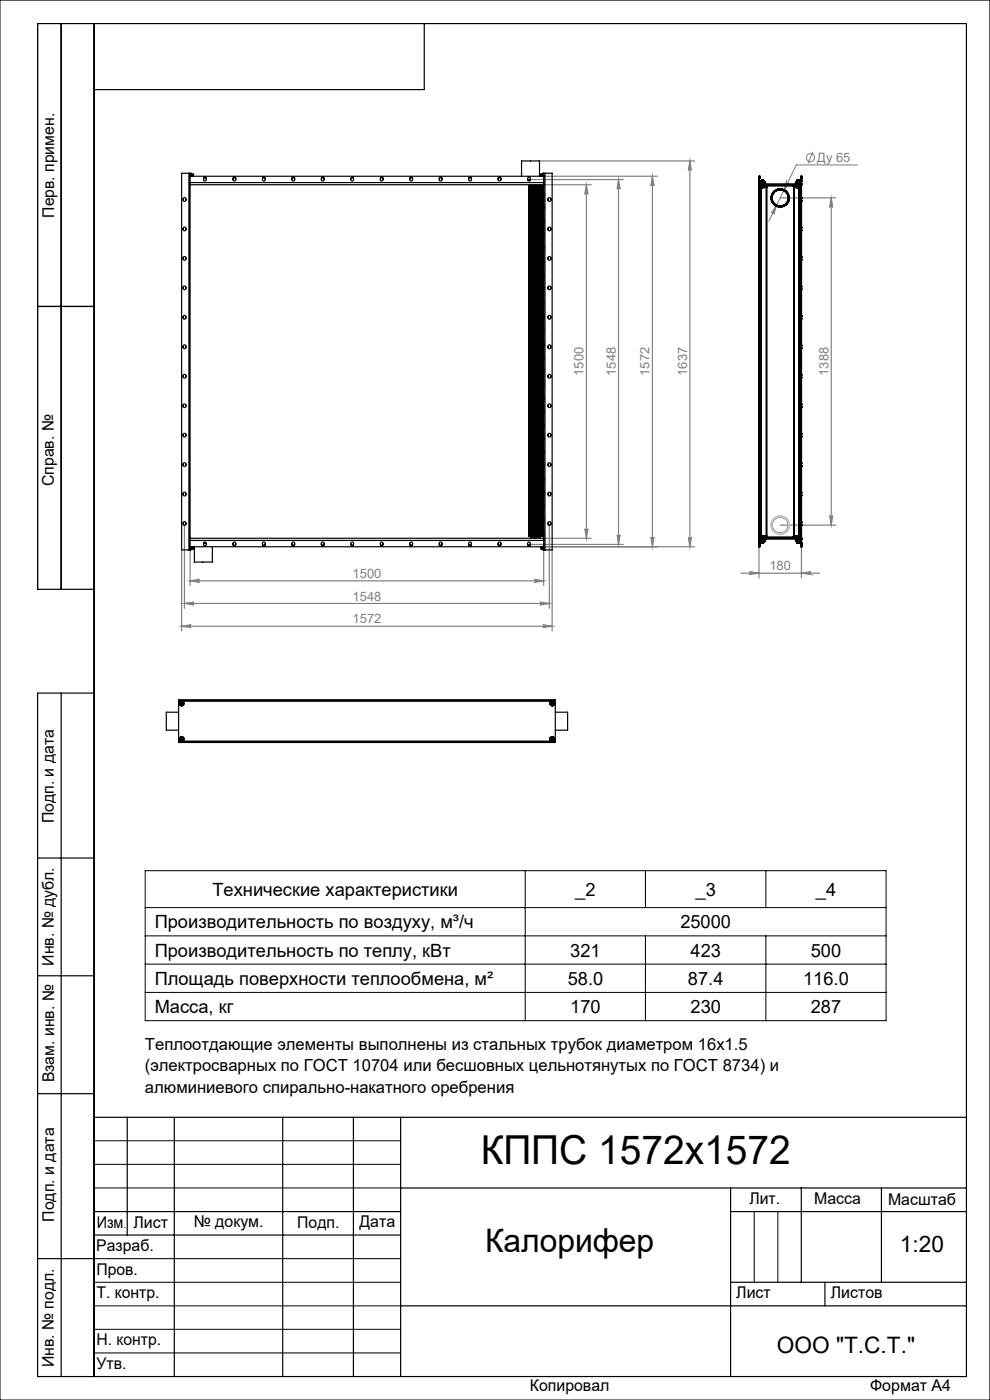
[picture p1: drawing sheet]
<svg xmlns="http://www.w3.org/2000/svg" width="210mm" height="297mm" viewBox="0 0 210 297" stroke-linecap="round" stroke-linejoin="round" font-family="sans-serif">
<defs><g id="words">
<text font-size="8.5" x="102" y="247">КППС 1572х1572</text>
<text font-size="6.9" x="102.9" y="265.6">Калорифер</text>
<g font-size="4.8">
<text x="190.9" y="265.6">1:20</text>
<text x="164.8" y="287">ООО &quot;Т.С.Т.&quot;</text>
</g>
<g font-size="3.9">
<text x="45.1" y="190.1">Технические характеристики</text>
<text x="122" y="190">_2</text>
<text x="147.5" y="190">_3</text>
<text x="173.1" y="190">_4</text>
<text x="32.8" y="196.9">Производительность по воздуху, м³/ч</text>
<text x="144.3" y="196.9">25000</text>
<text x="32.8" y="202.9">Производительность по теплу, кВт</text>
<text x="121" y="202.9">321</text>
<text x="146.5" y="202.9">423</text>
<text x="172" y="202.9">500</text>
<text x="32.8" y="208.9">Площадь поверхности теплообмена, м²</text>
<text x="120.4" y="208.9">58.0</text>
<text x="145.9" y="208.9">87.4</text>
<text x="170.4" y="208.9">116.0</text>
<text x="32.8" y="214.9">Масса, кг</text>
<text x="121" y="214.9">170</text>
<text x="146.5" y="214.9">230</text>
<text x="172" y="214.9">287</text>
</g>
<g font-size="3.5">
<text x="30.7" y="222.8">Теплоотдающие элементы выполнены из стальных трубок диаметром 16x1.5</text>
<text x="30.7" y="227.3">(электросварных по ГОСТ 10704 или бесшовных цельнотянутых по ГОСТ 8734) и</text>
<text x="30.7" y="231.8">алюминиевого спирально-накатного оребрения</text>
</g>
<g font-size="3.4">
<text x="11.5" y="46.2" transform="rotate(-90 11.5 46.2)">Перв. примен.</text>
<text x="11.4" y="103.2" transform="rotate(-90 11.4 103.2)">Справ. №</text>
<text x="11.4" y="174.7" transform="rotate(-90 11.4 174.7)">Подп. и дата</text>
<text x="11.5" y="204.9" transform="rotate(-90 11.5 204.9)">Инв. № дубл.</text>
<text x="11.5" y="229.6" transform="rotate(-90 11.5 229.6)">Взам. инв. №</text>
<text x="159" y="255.5">Лит.</text>
<text x="172.7" y="255.5">Масса</text>
<text x="188.4" y="255.6">Масштаб</text>
<text x="11.5" y="259.2" transform="rotate(-90 11.5 259.2)">Подп. и дата</text>
<text x="20.5" y="260.4">Изм</text>
<text x="28.3" y="260.4">Лист</text>
<text x="41.1" y="260.4">№ докум.</text>
<text x="63.1" y="260.4">Подп.</text>
<text x="76.2" y="260.4">Дата</text>
<text x="20.4" y="265.4">Разраб.</text>
<text x="20.5" y="275.4">Т. контр.</text>
<text x="20.5" y="270.4">Пров.</text>
<text x="156.2" y="275.4">Лист</text>
<text x="176.2" y="275.4">Листов</text>
<text x="20.5" y="285.4">Н. контр.</text>
<text x="11.4" y="290" transform="rotate(-90 11.4 290)">Инв. № подл.</text>
<text x="20.5" y="290.4">Утв.</text>
<text x="112.4" y="295">Копировал</text>
<text x="184.6" y="295">Формат А4</text>
</g>
<g font-size="2.7" fill="#808080">
<text x="173.4" y="34.3">Ду 65</text>
<text x="123.8" y="79.7" transform="rotate(-90 123.8 79.7)">1500</text>
<text x="130.6" y="79.7" transform="rotate(-90 130.6 79.7)">1548</text>
<text x="137.8" y="79.7" transform="rotate(-90 137.8 79.7)">1572</text>
<text x="145.7" y="79.7" transform="rotate(-90 145.7 79.7)">1637</text>
<text x="175.7" y="79.7" transform="rotate(-90 175.7 79.7)">1388</text>
<text x="74.8" y="122.6">1500</text>
<text x="163.2" y="120.9">180</text>
<text x="74.8" y="127.4">1548</text>
<text x="74.8" y="132.2">1572</text>
</g>
<text font-size="2.1" x="26.2" y="260.4">.</text>
</g></defs>
<g fill="none" stroke="#808080" stroke-width=".21">
<path d="M166.8 38.5a.32 .32 0 0 0 .2 .4 .32 .32 0 0 0 .4-.1l-1.2 1.7zM172.4 32.2l-1 2.5M181.9 35h-13l-5.8 12M164.7 43.5l-.6 2a.32 .32 0 0 0-.1-.4 .32 .32 0 0 0-.4 .1z"/>
<circle cx="171.9" cy="33.5" r=".87"/>
</g>
<g fill="none" stroke="#808080" stroke-width=".25">
<path d="M112.2 38.1h20M114.3 34.1h33M115.4 39.2h10M115.4 37.4h24M124.4 39.2l.3 2a.32 .32 0 0 0-.3-.3 .32 .32 0 0 0-.3 .3zM124.4 39.2v75M131.2 38.1v77.4M131.2 38.1l.3 2a.3 .3 0 0 0-.3-.3 .3 .3 0 0 0-.3 .3zM138.4 37.4v78.6M138.4 37.4l.3 2a.32 .32 0 0 0-.3-.3 .32 .32 0 0 0-.3 .3zM146.3 34.1v81.9M146.3 34.1l.3 2.1a.32 .32 0 0 0-.3-.3 .32 .32 0 0 0-.3 .3z"/>
<path d="M165.5 42h11.8M176.3 42v69.4M176.3 42l.3 2a.32 .32 0 0 0-.3-.3 .32 .32 0 0 0-.3 .3zM38.5 116.7v17.1M39.1 111.2v17.8M40.3 116.7v7.5M112.2 115.5h20M115.3 116.7v7.5M115.4 114.2h10M115.4 116h31.9M116.5 111.2v17.8M117.1 116.7v17.1"/>
<path d="M124.1 112.2a.32 .32 0 0 0 .3 .3 .32 .32 0 0 0 .3-.3l-.3 2zM130.9 113.5a.3 .3 0 0 0 .3 .3 .3 .3 0 0 0 .3-.3l-.3 2zM138.1 114a.32 .32 0 0 0 .3 .3 .32 .32 0 0 0 .3-.3l-.3 2zM146 114a.32 .32 0 0 0 .3 .3 .32 .32 0 0 0 .3-.3l-.3 2zM161 116v6.6M165.5 111.4h11.8M170 116v6.6M176 109.4a.32 .32 0 0 0 .3 .3 .32 .32 0 0 0 .3-.3l-.3 2zM38.5 132.9l2-.4a.3 .3 0 0 0-.3 .3 .3 .3 0 0 0 .3 .3zM38.5 132.9h78.6M39.1 128l2-.3a.3 .3 0 0 0-.3 .3 .3 .3 0 0 0 .3 .3zM39.1 128h77.4"/>
<path d="M40.3 123.2l2-.3a.32 .32 0 0 0-.3 .3 .32 .32 0 0 0 .3 .3zM40.3 123.2h75M113.3 122.9l2 .3-2 .3a.32 .32 0 0 0 .3-.3 .32 .32 0 0 0-.3-.3zM114.5 127.7l2 .3-2 .3a.3 .3 0 0 0 .3-.3 .3 .3 0 0 0-.3-.3zM115.1 132.5l2 .4-2 .2a.3 .3 0 0 0 .3-.3 .3 .3 0 0 0-.3-.3zM157.2 121.6h16.6M159 121.3l2 .3-2 .3a.3 .3 0 0 0 .3-.3 .3 .3 0 0 0-.3-.3zM170 121.6l2-.3a.3 .3 0 0 0-.3 .3 .3 .3 0 0 0 .3 .3z"/>
</g>
<g fill="none" stroke="#000" stroke-width=".21">
<path d="M0 0h210v297h-210zM30.8 184.7h157.2v31.8h-157.2zM30.8 198.5h157.2M30.8 192.5h157.2M111.4 184.7v31.8M136.9 184.7v7.8M136.9 198.5v18M162.5 184.7v7.8M162.5 198.5v18M30.8 204.5h157.2M30.8 210.5h157.2M20 242h65"/>
<path d="M20 247h65M20 252h65M160 257v15M165 257v15M20 267h65M20 272h65M20 277h65M20 282h65M20 287h65"/>
</g>
<g fill="none" stroke="#000" stroke-width=".25">
<path d="M13 5v120M20 5v287M90 5v14h-70M8 65h12M20 125h-12v-120h197v287h-197v-145h12M13 147v145M8 182h12M8 207h12M8 232h12M20 237h185M27 237v25M37 237v55"/>
<path d="M60 237v55M75 237v55M85 237v55M20 257h65M85 252h120M155 252v40M155 257h50M170 252v20M187 252v20M8 267h12M20 262h65M85 277h120"/>
<path d="M155 272h50M175 272v5"/>
</g>
<g fill="#808080">
<path d="M164.7 43.5l-1.1 1.7a.32 .32 0 0 1 .4-.1 .32 .32 0 0 1 .1 .4zM166.8 38.5l-.6 2 1.2-1.7a.32 .32 0 0 1-.4 .1 .32 .32 0 0 1-.2-.4z"/>
<path d="M159 121.3l2 .3-2 .3a.3 .3 0 0 0 .3-.3 .3 .3 0 0 0-.3-.3zM170 121.6l2-.3a.3 .3 0 0 0-.3 .3 .3 .3 0 0 0 .3 .3z"/>
<path d="M40.3 123.2l2-.3a.32 .32 0 0 0-.3 .3 .32 .32 0 0 0 .3 .3zM113.3 122.9l2 .3-2 .3a.32 .32 0 0 0 .3-.3 .32 .32 0 0 0-.3-.3zM38.5 132.9l2-.4a.3 .3 0 0 0-.3 .3 .3 .3 0 0 0 .3 .3zM115.1 132.5l2 .4-2 .2a.3 .3 0 0 0 .3-.3 .3 .3 0 0 0-.3-.3z"/>
<path d="M39.1 128l2-.3a.3 .3 0 0 0-.3 .3 .3 .3 0 0 0 .3 .3zM114.5 127.7l2 .3-2 .3a.3 .3 0 0 0 .3-.3 .3 .3 0 0 0-.3-.3z"/>
<path d="M176.3 42l.3 2a.32 .32 0 0 0-.3-.3 .32 .32 0 0 0-.3 .3zM176 109.4a.32 .32 0 0 0 .3 .3 .32 .32 0 0 0 .3-.3l-.3 2z"/>
<path d="M130.9 113.5a.3 .3 0 0 0 .3 .3 .3 .3 0 0 0 .3-.3l-.3 2zM131.2 38.1l.3 2a.3 .3 0 0 0-.3-.3 .3 .3 0 0 0-.3 .3zM138.1 114a.32 .32 0 0 0 .3 .3 .32 .32 0 0 0 .3-.3l-.3 2zM138.4 37.4l.3 2a.32 .32 0 0 0-.3-.3 .32 .32 0 0 0-.3 .3zM146 114a.32 .32 0 0 0 .3 .3 .32 .32 0 0 0 .3-.3l-.3 2zM146.3 34.1l.3 2.1a.32 .32 0 0 0-.3-.3 .32 .32 0 0 0-.3 .3z"/>
<path d="M124.4 39.2l.3 2a.32 .32 0 0 0-.3-.3 .32 .32 0 0 0-.3 .3zM124.1 112.2a.32 .32 0 0 0 .3 .3 .32 .32 0 0 0 .3-.3l-.3 2z"/>
</g>
<g fill="none" stroke="#000" stroke-width=".25">
<path d="M40.1 36.8h.2M40.1 36.8h-1.6v79.9h1.6M40.1 36.8v79.9M40.3 38.7v75.9M40.3 36.8h.2v.6M40.3 36.8v1.9M40.3 37.4h75M40.3 38.7h75M40.3 39.2h75M40.5 36.9l.1 .5M40.6 37.4h.3M40.6 37h.3"/>
<path d="M40.9 37h.1M40.9 37v.4M43.2 37.7h.5M49.5 37.7h.5M55.7 37.7h.5M61.9 37.7h.6M68.2 37.7h.5M74.5 37.7h.5M80.7 37.7h.5M87 37.7h.5M93.2 37.7h.5M99.4 37.7h.6"/>
<path d="M105.7 37.7h.5M110.6 37.4v-3.3h3.8v3.3M111.9 38.1l.6 .1M112.1 39.5h1.5M112.1 39.5h1.1M112.1 39.8h1.1M112.1 39.5h.1M112.1 39.8h.1M112.1 39.8h.6M112.7 39.8h.9zM112.7 39.2v1M113.2 39.5h1"/>
<path d="M113.2 39.5h1.9M113.2 39.8h1M113.2 39.5h.5M113.2 39.8h.5M113.2 39.5h.1M113.2 39.8h.1M113.5 39.2l.1 1h-.9M113.7 39.8h.5M113.7 39.8h.9M113.7 39.5h.5M113.7 39.5v.7M113.7 39.2v.3"/>
<path d="M114.2 39.5h.9M114.2 39.8h.9M114.2 39.8h.4M114.2 39.5h.4M114.5 39.2v.3M114.6 39.5h.5M114.6 39.8h.5M114.6 39.5v.7M114.8 37h.1M114.8 37v.4M114.8 37.4h.3M114.8 37h.3"/>
<path d="M115.1 39.5h.1M115.1 39.8h.1M115.2 36.9l-.1 .5M115.3 36.8h.3M115.3 38.7v75.9M115.3 36.8h-.1v.6M115.3 36.8v1.9M115.6 36.8v79.9M115.6 36.8h1.5v79.9h-1.5M161 37.7v.6M161 38.9l.3 .3M161 39.2h.4"/>
<path d="M161 37.4h.1M161 39.2h9M161 37.7h.1M161 38.3h.1M161 38.9h.1M161 37.4v1.5M161 39.2v75M161 39.2h.1M161.1 37.7v.6M161.1 38.9l.2 .2M161.1 37.4v1.5M161.1 37.7h.1"/>
<path d="M161.1 38.3h.1M161.1 38.9h.1M161.1 37.4h.1M161.2 39.2h.2M161.2 39.2v75M161.2 39.2h.1M161.2 39.3h8.6M161.2 39.2v.1M161.2 39.3h.1M161.3 39.1h.9zM161.3 39h.9zM161.3 39.4h.9z"/>
<path d="M161.3 39.3h.9zM161.3 38.6h.2M161.3 39h.2M161.3 38.6h.1M161.3 39h.1M161.3 38.6v.6M161.3 39.3v.5M161.3 39.1h8.5M161.3 39.2h.1M161.3 39.1h.1M161.3 39.4h.1M161.3 39.8h.1"/>
<path d="M161.3 39.8h.2M161.3 39.4h.2M161.3 39.8h.8zM161.3 39h.8zM161.3 38.6h.8zM161.4 39.2h.6M161.4 39.3h.6M161.4 39.1h.6M161.4 39.1v75.2M161.4 39.2h.1M161.4 39.3h.1M161.4 39.1h.1"/>
<path d="M161.5 39.4h.1M161.5 39.8h.1M161.5 39.1h.5zM161.5 39h.5zM161.5 39.4h.5zM161.5 39.3h.5zM161.5 38.6h.1M161.5 39h.1M161.5 38.2h.5zM161.5 38.6h.5zM161.5 38.2v1.6M161.5 39.8h.4"/>
<path d="M161.5 38.2h.4zM161.5 38.6h.5M161.5 39h.5M161.5 38.2h.1M161.5 39.4h.4M161.5 38.6v.4M161.5 39.4v.4M161.9 39.4h.1M161.9 39.8h.1M161.9 38.2l.1 1.6M161.9 39.4v.4M162 39h.1"/>
<path d="M162 38.6h.1M162 38.6v.4M162 38.6h.2M162 39h.2M162 39.8h.2M162 39.4h.2M162 39.2h.1M162 39.3h.1M162 39.1h.1M162.1 39h.1M162.1 38.6h.1M162.2 39.4h.1"/>
<path d="M162.2 39.8h.1M162.2 38.6h.1M162.2 39h.1M162.2 38.6v.5M162.2 39.8h-.1M162.2 39.3v.5M162.6 39.7a1.21 1.21 0 0 1 1.4-.3h3a1.3 1.3 0 0 1 1.5 .3M162.6 39.7v74M162.6 39.7h.1M162.6 39.7a1.33 1.33 0 0 1 1.5-.3h2.8a1.33 1.33 0 0 1 1.4 .3M168.3 39.7v74M168.3 39.7h.2"/>
<path d="M168.5 39.7v74M168.7 39.4h1.1zM168.7 39.3h1.1zM168.7 39.1h1.1zM168.7 39h1.1zM168.7 39.3l.1 .5M168.8 39.4h.1M168.8 39.8h.2M168.8 39.8h.1M168.8 39h.2M168.8 38.6h.2M168.8 38.6h.1"/>
<path d="M168.8 39h.1M168.8 38.6l-.1 .5M168.8 39.4h.2M168.8 39.8h.9zM168.8 38.6h.9zM168.8 39h.9zM168.9 39.3h.6M168.9 39.2h.6M168.9 39.1h.6M168.9 39.2h.1M168.9 39.3h.1M168.9 39.1h.1"/>
<path d="M169 39.4h.5zM169 39.4h.1M169 39.8h.1M169 38.2h.5zM169 39.3h.5zM169 39.1h.5zM169 39h.5zM169 38.6h.5zM169 39h.1M169 38.6h.1M169 38.2v1.6M169 39h.4"/>
<path d="M169 38.6h.4M169 38.6v.4M169.1 38.2h.3zM169.1 39.8h.3M169.1 38.2h-.1M169.1 39.4h.3M169.1 39.4v.4M169.4 39.8h.1M169.4 39.4h.1M169.4 39h.1M169.4 38.6h.1M169.4 38.2l.1 1.6"/>
<path d="M169.4 38.6v.4M169.4 39.4v.4M169.5 39.8h.2M169.5 39h.2M169.5 38.6h.2M169.5 39.4h.2M169.5 39.2h.5M169.5 39.2h.3M169.5 39.1v75.2M169.5 39.3h.1M169.5 39.2h.1M169.5 39.1h.1"/>
<path d="M169.7 39h.1M169.7 38.6h.1M169.7 39.8h.1M169.7 39.4h.1M169.7 38.6v.4M169.7 39.4v.4M169.8 39v.4M169.8 39.2h.1M169.8 39.3h.1M169.8 39.1h.1M169.8 39.2v75M169.9 37.7v.6"/>
<path d="M169.9 38.9l-.1 .2M169.9 37.4h.1M169.9 37.7h.1M169.9 38.3h.1M169.9 37.4v1.5M169.9 38.9h.1M170 37.7v.6M170 38.9l-.2 .3M170 37.4v1.5M170 39.2v75M170 37.7h.1M170 38.3h.1"/>
<path d="M170 37.4h.1M170 38.9h.1M170 39.2h.1M112.1 58.5h.1M112.1 58.8h.1M112.1 44h.1M112.1 44.3h.1M112.1 40.8h.1M112.1 41h.1M112.1 41.3h.1M112.1 41.5h.1M112.1 43.8h.1"/>
<path d="M112.1 49.5h.1M112.1 52.3h.1M112.1 52.5h.1M112.1 52.8h.1M112.1 53h.1M112.1 55.5h.1M112.1 46.5h.1M112.1 46.8h.1M112.1 47h.1M112.1 47.3h.1M112.1 58.3h.1M112.1 49.8h.1"/>
<path d="M112.1 50h.1M112.1 55.8h.1M112.1 55.3h.1M112.1 59.3h1.1M112.1 58.5h1.1M112.1 59.8h1.5M112.1 59.8h1.1M112.1 59.5h1.1M112.1 59.5h1.5M112.1 59h1.1M112.1 58.8h1.1M112.1 59.1h1.1"/>
<path d="M112.1 56.3h1.1M112.1 44h1.1M112.1 44.3h1.1M112.1 44.6h1.1M112.1 44.5h1.1M112.1 44.8h1.1M112.1 45h1.1M112.1 45.5h1.5M112.1 45.5h1.1M112.1 50.5h1.1M112.1 50.8h1.5M112.1 50.8h1.1"/>
<path d="M112.1 51h1.5M112.1 51h1.1M112.1 51.3h1.1M112.1 40h1.5M112.1 40h1.1M112.1 40.3h1.1M112.1 40.2h1.1M112.1 40.5h1.1M112.1 40.8h1.1M112.1 41h1.1M112.1 41.3h1.1M112.1 41.5h1.1"/>
<path d="M112.1 41.8h1.1M112.1 42h1.1M112.1 42.3h1.5M112.1 42.3h1.1M112.1 42.5h1.1M112.1 42.8h1.5M112.1 42.8h1.1M112.1 43h1.5M112.1 43h1.1M112.1 43.3h1.1M112.1 43.5h1.1M112.1 43.8h1.1"/>
<path d="M112.1 45.3h1.1M112.1 45.3h1.5M112.1 45.8h1.1M112.1 46.3h1.1M112.1 46.2h1.1M112.1 46.8h1.1M112.1 47h1.1M112.1 47.3h1.1M112.1 47.8h1.1M112.1 48h1.1M112.1 48h1.5M112.1 48.3h1.5"/>
<path d="M112.1 48.3h1.1M112.1 48.8h1.5M112.1 48.8h1.1M112.1 49h1.1M112.1 49.3h1.1M112.1 49.5h1.1M112.1 49.8h1.1M112.1 50.3h1.1M112.1 51.5h1.5M112.1 51.5h1.1M112.1 51.8h1.1M112.1 51.7h1.1"/>
<path d="M112.1 52h1.1M112.1 52.3h1.1M112.1 52.5h1.1M112.1 52.8h1.1M112.1 53h1.1M112.1 53.3h1.1M112.1 53.5h1.1M112.1 53.8h1.1M112.1 54h1.5M112.1 54h1.1M112.1 55h1.1M112.1 55.5h1.1"/>
<path d="M112.1 55.8h1.1M112.1 56.1h1.1M112.1 56h1.1M112.1 56.8h1.1M112.1 57h1.5M112.1 57h1.1M112.1 57.3h1.1M112.1 57.5h1.5M112.1 57.5h1.1M112.1 57.8h1.1M112.1 57.7h1.1M112.1 58h1.1"/>
<path d="M112.1 46.5h1.1M112.1 46h1.1M112.1 54.8h1.1M112.1 54.7h1.1M112.1 47.6h1.1M112.1 47.5h1.1M112.1 58.3h1.1M112.1 50h1.1M112.1 54.5h1.1M112.1 56.8h1.5M112.1 55.3h1.1M112.1 56.5h1.1"/>
<path d="M112.1 48.5h1.1M112.1 54.3h1.5M112.1 54.3h1.1M112.1 59.3h.6M112.1 40h.1M112.1 40.2v.1M112.1 40.5h.1M112.1 41.8h.1M112.1 42h.1M112.1 42.3h.1M112.1 42.5h.1M112.1 42.8h.1"/>
<path d="M112.1 43h.1M112.1 43.2v.1M112.1 43.5h.1M112.1 44.5v.1M112.1 44.8h.1M112.1 45h.1M112.1 45.3h.1M112.1 45.5h.1M112.1 45.8h.1M112.1 46h.1M112.1 46.2v.1M112.1 47.5v.1"/>
<path d="M112.1 47.8h.1M112.1 48h.1M112.1 48.3h.1M112.1 48.5h.1M112.1 48.8h.1M112.1 49h.1M112.1 49.2v.1M112.1 50.3h.1M112.1 50.5h.1M112.1 50.8h.1M112.1 51h.1M112.1 51.3h.1"/>
<path d="M112.1 51.5h.1M112.1 51.7v.1M112.1 52h.1M112.1 53.3h.1M112.1 53.5h.1M112.1 53.8h.1M112.1 54h.1M112.1 54.3h.1M112.1 54.5h.1M112.1 54.7v.1M112.1 55h.1M112.1 56v.1"/>
<path d="M112.1 56.3h.1M112.1 56.5h.1M112.1 56.8h.1M112.1 57h.1M112.1 57.3h.1M112.1 57.5h.1M112.1 57.7v.1M112.1 58h.1M112.1 59v.1M112.1 59.3h.1M112.1 59.5h.1M112.1 59.8h.1"/>
<path d="M112.1 58.8h.6M112.1 59.1h.6M112.1 44.3h.6M112.1 44.6h.6M112.1 44.8h.6M112.1 45h.6M112.1 51.3h.6M112.1 40.3h.6M112.1 40.2h.6M112.1 40.5l.6 .1M112.1 40.5h.6M112.1 40.8h.6"/>
<path d="M112.1 41l.6 .1M112.1 41.3h.6M112.1 41.5l.6 .1M112.1 41.8h.6M112.1 42h.6M112.1 42.5h.6M112.1 43.3h.6M112.1 43.2h.6M112.1 43.5l.6 .1M112.1 43.5h.6M112.1 43.8h.6M112.1 44l.6 .1"/>
<path d="M112.1 45.8h.6M112.1 47l.6 .1M112.1 47.8h.6M112.1 49l.6 .1M112.1 49h.6M112.1 49.3h.6M112.1 49.2h.6M112.1 49.5l.6 .1M112.1 49.8h.6M112.1 50.5h.6M112.1 51.8h.6M112.1 51.7h.6"/>
<path d="M112.1 52l.6 .1M112.1 52h.6M112.1 52.3h.6M112.1 52.5l.6 .1M112.1 52.8h.6M112.1 53l.6 .1M112.1 53.3h.6M112.1 53.5h.6M112.1 55l.6 .1M112.1 55h.6M112.1 55.8h.6M112.1 56.3h.6"/>
<path d="M112.1 58l.6 .1M112.1 58h.6M112.1 58.5l.6 .1M112.1 46.3h.6M112.1 46.2h.6M112.1 46.5l.6 .1M112.1 46.8h.6M112.1 46l.6 .1M112.1 46h.6M112.1 54.8h.6M112.1 54.7h.6M112.1 47.3h.6"/>
<path d="M112.1 47.6h.6M112.1 50l.6 .1M112.1 50.3h.6M112.1 55.3h.6M112.1 55.5l.6 .1M112.1 58.3h.6M112.1 56.5h.6M112.1 54.5h.6M112.1 57.3h.6M112.1 57.7h.6M112.1 48.5h.6M112.1 57.8h.6"/>
<path d="M112.1 53.8h.6M112.1 56.1h.6M112.7 59.3h.9v1.2h-.9M112.7 59.2h.9M112.7 59h.9M112.7 58.8h.9M112.7 58.7h.9M112.7 59.1h.9v.1M112.7 58.5h.9M112.7 56.2h.9M112.7 44h.9M112.7 44.3h.9"/>
<path d="M112.7 44.2h.9M112.7 44.6h.9v.1M112.7 44.5h.9M112.7 44.8h.9v1.2h-.9M112.7 44.7h.9M112.7 45h.9zM112.7 51.3h.9zM112.7 40.3h.9M112.7 40.6h.9M112.7 40.8h.9M112.7 40.7h.9M112.7 41.1h.9"/>
<path d="M112.7 41h.9M112.7 41.3h.9M112.7 41.2h.9M112.7 41.6h.9M112.7 41.5h.9M112.7 41.8h.9v.2M112.7 41.7h.9M112.7 42h.9v1.2h-.9M112.7 42h.9M112.7 42.5h.9zM112.7 43.3h.9M112.7 43.6h.9"/>
<path d="M112.7 43.8h.9M112.7 43.7h.9M112.7 44.1h.9M112.7 45.8h.9zM112.7 46.7h.9M112.7 47.1h.9M112.7 47.2h.9M112.7 47.8h.9v1.2h-.9M112.7 49.1h.9M112.7 49.3h.9M112.7 49.6h.9M112.7 49.5h.9"/>
<path d="M112.7 49.8h.9M112.7 49.7h.9M112.7 50.5h.9v1.2h-.9M112.7 50.5h.9M112.7 51.8h.9M112.7 52.1h.9M112.7 52.3h.9M112.7 52.2h.9M112.7 52.6h.9M112.7 52.5h.9M112.7 52.8h.9M112.7 52.7h.9"/>
<path d="M112.7 53.1h.9M112.7 53h.9M112.7 53.3h.9v.2M112.7 53.5h.9v1.2h-.9M112.7 55.1h.9M112.7 55.5h.9M112.7 55.8h.9M112.7 55.7h.9M112.7 56.3h.9v1.4h-.9M112.7 58.1h.9M112.7 58.6h.9M112.7 46.3h.9"/>
<path d="M112.7 46.6h.9M112.7 46.5h.9M112.7 46.8h.9M112.7 46.1h.9M112.7 54.8h.9M112.7 47h.9M112.7 47.3h.9M112.7 47.6h.9v.1M112.7 47.5h.9M112.7 47.7h.9M112.7 50.1h.9M112.7 50h.9"/>
<path d="M112.7 50.3h.9v.2M112.7 50.2h.9M112.7 55.3h.9M112.7 55.6h.9M112.7 58.3h.9M112.7 58.2h.9M112.7 56h.9M112.7 56.5h.9zM112.7 54.5h.9zM112.7 57.3h.9zM112.7 48.5h.9zM112.7 57.8h.9"/>
<path d="M112.7 53.5h.9M112.7 53.8h.9zM112.7 56.1h.9v.1M112.7 55.2h.9M112.7 53.2h.9M112.7 40.3v.2M112.7 40.6v.1M112.7 40.8v.2M112.7 41.1v.1M112.7 41.3v.2M112.7 41.6v.1M112.7 41.8v.2"/>
<path d="M112.7 42v1.2M112.7 43.3v.2M112.7 43.6v.1M112.7 43.8v.2M112.7 44.1v.1M112.7 44.3v.2M112.7 44.6v.1M112.7 44.8v1.2M112.7 46.1v.1M112.7 46.3v.2M112.7 46.6v.1M112.7 46.8v.2"/>
<path d="M112.7 47.1v.1M112.7 47.3v.2M112.7 47.6v.1M112.7 47.8v1.2M112.7 49.1v.1M112.7 49.3v.2M112.7 49.6v.1M112.7 49.8v.2M112.7 50.1v.1M112.7 50.3v.2M112.7 50.5v1.2M112.7 51.8v.2"/>
<path d="M112.7 52.1v.1M112.7 52.3v.2M112.7 52.6v.1M112.7 52.8v.2M112.7 53.1v.1M112.7 53.3v.2M112.7 53.5v1.2M112.7 54.8v.2M112.7 55.1v.1M112.7 55.3v.2M112.7 55.6v.1M112.7 55.8v.2"/>
<path d="M112.7 56.1v.1M112.7 56.3v1.4M112.7 57.8v.2M112.7 58.1v.1M112.7 58.3v.2M112.7 58.6v.1M112.7 58.8v.2M112.7 59.1v.1M112.7 59.3v1.2M112.7 59.2l-.6 .1M112.7 59h-.6M112.7 58.7l-.6 .1"/>
<path d="M112.7 58.5h-.6M112.7 56.2l-.6 .1M112.7 44h-.6M112.7 44.2l-.6 .1M112.7 44.5h-.6M112.7 44.7l-.6 .1M112.7 40.7l-.6 .1M112.7 41h-.6M112.7 41.2l-.6 .1M112.7 41.5h-.6M112.7 41.7l-.6 .1M112.7 42h-.6"/>
<path d="M112.7 43.7l-.6 .1M112.7 46.7l-.6 .1M112.7 47.2l-.6 .1M112.7 49.5h-.6M112.7 49.7l-.6 .1M112.7 50.5h-.6M112.7 52.2l-.6 .1M112.7 52.5h-.6M112.7 52.7l-.6 .1M112.7 53h-.6M112.7 55.5h-.6M112.7 55.7l-.6 .1"/>
<path d="M112.7 46.5h-.6M112.7 47h-.6M112.7 47.5h-.6M112.7 47.7l-.6 .1M112.7 50h-.6M112.7 50.2l-.6 .1M112.7 58.2l-.6 .1M112.7 56h-.6M112.7 53.5h-.6M112.7 55.2l-.6 .1M112.7 53.2l-.6 .1M113.2 58.8h.1"/>
<path d="M113.2 43.8h.1M113.2 44h.1M113.2 49.5h.1M113.2 52.3h.1M113.2 52.5h.1M113.2 52.8h.1M113.2 53h.1M113.2 55.3h.1M113.2 55.5h.1M113.2 55.8h.1M113.2 58.3h.1M113.2 58.5h.1"/>
<path d="M113.2 44.3h.1M113.2 46.5h.1M113.2 46.8h.1M113.2 47h.1M113.2 47.3h.1M113.2 49.8h.1M113.2 50h.1M113.2 40.8h.1M113.2 41h.1M113.2 41.3h.1M113.2 41.5h.1M113.2 58.8h1.9"/>
<path d="M113.2 57.7h1.9M113.2 59.1h1M113.2 57h1.9M113.2 57.3h1M113.2 56.8h1M113.2 57.8h1M113.2 58h1.9M113.2 59.5h1M113.2 59.5h1.9M113.2 59.8h1M113.2 43.5h1.9M113.2 43.8h1.9"/>
<path d="M113.2 44h1.9M113.2 44.3h1M113.2 44.6h1M113.2 44.5h1.9M113.2 44.8h1M113.2 44.8h1.9M113.2 49.5h1.9M113.2 49.8h1M113.2 50.3h1M113.2 50.3h1.9M113.2 50.8h1.9M113.2 51h1"/>
<path d="M113.2 51.3h1M113.2 51.8h1M113.2 52h1.9M113.2 52.3h1M113.2 52.5h1.9M113.2 52.8h1.9M113.2 53h1M113.2 53.3h1M113.2 53.3h1.9M113.2 53.5h1M113.2 53.5h1.9M113.2 53.8h1"/>
<path d="M113.2 54.3h1M113.2 54.3h1.9M113.2 54.5h1M113.2 54.8h1.9M113.2 54.7h1.9M113.2 55h1M113.2 55h1.9M113.2 55.3h1.9M113.2 55.5h1.9M113.2 55.8h1M113.2 56.1h1M113.2 56h1.9"/>
<path d="M113.2 56.3h1M113.2 56.3h1.9M113.2 56.5h1M113.2 56.8h1.9M113.2 57h1M113.2 57.5h1M113.2 57.5h1.9M113.2 58.3h1.9M113.2 58.5h1M113.2 59h1.9M113.2 59.3h1M113.2 59.8h1.9"/>
<path d="M113.2 51.7h1.9M113.2 45h1M113.2 48.3h1M113.2 48.3h1.9M113.2 48.5h1M113.2 49.3h1.9M113.2 45.3h1M113.2 45.3h1.9M113.2 45.5h1M113.2 45.5h1.9M113.2 45.8h1M113.2 46h1.9"/>
<path d="M113.2 46.3h1M113.2 46.2h1.9M113.2 46.5h1.9M113.2 46.8h1.9M113.2 47h1M113.2 47.3h1.9M113.2 47.6h1M113.2 47.5h1.9M113.2 47.8h1M113.2 50h1.9M113.2 50.5h1M113.2 50.8h1"/>
<path d="M113.2 51h1.9M113.2 51.5h1M113.2 51.5h1.9M113.2 54h1M113.2 54h1.9M113.2 40h1M113.2 40.3h1M113.2 40.2h1.9M113.2 40.5h1.9M113.2 41.5h1.9M113.2 48h1M113.2 48h1.9"/>
<path d="M113.2 48.8h1M113.2 48.8h1.9M113.2 49h1M113.2 49h1.9M113.2 40.8h1.9M113.2 41h1M113.2 41.3h1.9M113.2 42h1.9M113.2 42.3h1M113.2 42.5h1M113.2 42.8h1M113.2 42.8h1.9"/>
<path d="M113.2 43.3h1.9M113.2 41.8h1M113.2 43h1.9M113.2 42h1M113.2 40h1.9M113.2 43h1M113.2 42.3h1.9M113.2 59.3h.5M113.2 59.1h.5M113.2 44.6h.5M113.2 44.8h.5M113.2 45h.5"/>
<path d="M113.2 51.3h.5M113.2 40.2h.5M113.2 40.5h.5M113.2 41.8h.5M113.2 42h.5M113.2 42.5h.5M113.2 43.2h.5M113.2 43.5h.5M113.2 45.8h.5M113.2 47.8h.5M113.2 49h.5M113.2 49.2h.5"/>
<path d="M113.2 50.5h.5M113.2 51.7h.5M113.2 52h.5M113.2 53.3h.5M113.2 53.5h.5M113.2 55h.5M113.2 56.3h.5M113.2 58h.5M113.2 46.2h.5M113.2 46h.5M113.2 54.7h.5M113.2 47.6h.5"/>
<path d="M113.2 50.3h.5M113.2 56.5h.5M113.2 54.5h.5M113.2 57.3h.5M113.2 57.7h.5M113.2 48.5h.5M113.2 53.8h.5M113.2 56.1h.5M113.2 40h.1M113.2 40.2v.1M113.2 40.5h.1M113.2 41.8h.1"/>
<path d="M113.2 42h.1M113.2 42.3h.1M113.2 42.5h.1M113.2 42.8h.1M113.2 43h.1M113.2 43.2v.1M113.2 43.5h.1M113.2 44.5v.1M113.2 44.8h.1M113.2 45h.1M113.2 45.3h.1M113.2 45.5h.1"/>
<path d="M113.2 45.8h.1M113.2 46h.1M113.2 46.2v.1M113.2 47.5v.1M113.2 47.8h.1M113.2 48h.1M113.2 48.3h.1M113.2 48.5h.1M113.2 48.8h.1M113.2 49h.1M113.2 49.2v.1M113.2 50.3h.1"/>
<path d="M113.2 50.5h.1M113.2 50.8h.1M113.2 51h.1M113.2 51.3h.1M113.2 51.5h.1M113.2 51.7v.1M113.2 52h.1M113.2 53.3h.1M113.2 53.5h.1M113.2 53.8h.1M113.2 54h.1M113.2 54.3h.1"/>
<path d="M113.2 54.5h.1M113.2 54.7v.1M113.2 55h.1M113.2 56v.1M113.2 56.3h.1M113.2 56.5h.1M113.2 56.8h.1M113.2 57h.1M113.2 57.3h.1M113.2 57.5h.1M113.2 57.7v.1M113.2 58h.1"/>
<path d="M113.2 59v.1M113.2 59.3h.1M113.2 59.5h.1M113.2 59.8h.1M113.2 58l.5 .1M113.2 43.8h.5M113.2 44.3h.5M113.2 49.5l.5 .1M113.2 49.8h.5M113.2 51.8h.5M113.2 52.3h.5M113.2 52.5l.5 .1"/>
<path d="M113.2 52.8h.5M113.2 53l.5 .1M113.2 54.8h.5M113.2 55l.5 .1M113.2 55.3h.5M113.2 55.5l.5 .1M113.2 55.8h.5M113.2 57.8h.5M113.2 58.3h.5M113.2 58.5l.5 .1M113.2 58.8h.5M113.2 43.5l.5 .1"/>
<path d="M113.2 44l.5 .1M113.2 49.3h.5M113.2 46l.5 .1M113.2 46.3h.5M113.2 46.5l.5 .1M113.2 46.8h.5M113.2 47l.5 .1M113.2 47.3h.5M113.2 50l.5 .1M113.2 52l.5 .1M113.2 40.5l.5 .1M113.2 41.5l.5 .1"/>
<path d="M113.2 49l.5 .1M113.2 40.8h.5M113.2 41l.5 .1M113.2 43.3h.5M113.2 41.3h.5M113.2 40.3h.5M113.6 40.3v.2h-.9M113.6 43.3v.2h-.9M113.6 49.1v.1h-.9M113.6 51.8v.2h-.9M113.6 54.8v.2h-.9M113.6 57.8v.2h-.9"/>
<path d="M113.6 46.1v.1h-.9M113.6 40.6v.1M113.6 40.8v.2M113.6 41.1v.1M113.6 41.3v.2M113.6 41.6v.1M113.6 43.6v.1M113.6 43.8v.2M113.6 44.1v.1M113.6 44.3v.2M113.6 46.3v.2M113.6 46.6v.1"/>
<path d="M113.6 46.8v.2M113.6 47.1v.1M113.6 47.3v.2M113.6 49.3v.2M113.6 49.6v.1M113.6 49.8v.2M113.6 50.1v.1M113.6 52.1v.1M113.6 52.3v.2M113.6 52.6v.1M113.6 52.8v.2M113.6 53.1v.1"/>
<path d="M113.6 55.1v.1M113.6 55.3v.2M113.6 55.6v.1M113.6 55.8v.2M113.6 58.1v.1M113.6 58.3v.2M113.6 58.6v.1M113.6 58.8v.2M113.6 59.2v.1M113.6 59h.1M113.6 58.8h.1M113.6 58.7h.1"/>
<path d="M113.6 58.5h.1M113.6 56.2h.1M113.6 44h.1M113.6 44.3h.1M113.6 44.2h.1M113.6 44.5h.1M113.6 44.7v.1M113.6 40.6h.1M113.6 40.8h.1M113.6 40.7h.1M113.6 41.1h.1M113.6 41h.1"/>
<path d="M113.6 41.3h.1M113.6 41.2h.1M113.6 41.6h.1M113.6 41.5h.1M113.6 41.7h.1M113.6 42h.1M113.6 43.6h.1M113.6 43.8h.1M113.6 43.7h.1M113.6 44.1h.1M113.6 46.7h.1M113.6 47.1h.1"/>
<path d="M113.6 47.2h.1M113.6 49.3h.1M113.6 49.6h.1M113.6 49.5h.1M113.6 49.8h.1M113.6 49.7h.1M113.6 50.5h.1M113.6 52.1h.1M113.6 52.3h.1M113.6 52.2h.1M113.6 52.6h.1M113.6 52.5h.1"/>
<path d="M113.6 52.8h.1M113.6 52.7h.1M113.6 53.1h.1M113.6 53h.1M113.6 55.1h.1M113.6 55.5h.1M113.6 55.8h.1M113.6 55.7h.1M113.6 58.1h.1M113.6 58.6h.1M113.6 46.3h.1M113.6 46.6h.1"/>
<path d="M113.6 46.5h.1M113.6 46.8h.1M113.6 47h.1M113.6 47.3h.1M113.6 47.5h.1M113.6 47.7v.1M113.6 50.1h.1M113.6 50h.1M113.6 50.2h.1M113.6 55.3h.1M113.6 55.6h.1M113.6 58.3h.1"/>
<path d="M113.6 58.2h.1M113.6 56h.1M113.6 57.8h.1M113.6 53.5h.1M113.6 55.2h.1M113.6 53.2h.1M113.6 40.3h.1M113.6 43.3h.1M113.6 49v.1M113.6 51.8h.1M113.6 46v.1M113.6 54.8h.1"/>
<path d="M113.7 57.7h.9M113.7 59.1h.5M113.7 57.3h.9M113.7 58.1h.9M113.7 58h.9M113.7 43.8h.9M113.7 43.7h.9M113.7 44.3h.5M113.7 44.8h.5M113.7 44.7h.9M113.7 49.6h.9M113.7 49.5h.9"/>
<path d="M113.7 49.8h.5M113.7 49.7h.9M113.7 51.3h.9M113.7 51.8h.5M113.7 52h.9M113.7 52.3h.5M113.7 52.2h.9M113.7 52.6h.9M113.7 52.5h.9M113.7 52.8h.9M113.7 52.7h.9M113.7 53.1h.5"/>
<path d="M113.7 53h.9M113.7 53.3h.5M113.7 53.2h.9M113.7 53.5h.5M113.7 53.5h.9M113.7 53.8h.5M113.7 53.8h.9M113.7 54.5h.5M113.7 54.5h.9M113.7 54.8h.9M113.7 54.7h.9M113.7 55.1h.5"/>
<path d="M113.7 55h.9M113.7 55.3h.9M113.7 55.2h.9M113.7 55.6h.9M113.7 55.5h.9M113.7 55.8h.5M113.7 55.7h.9M113.7 56.1h.5M113.7 56h.9M113.7 56.3h.5M113.7 56.2h.9M113.7 56.5h.5"/>
<path d="M113.7 56.5h.9M113.7 57.3h.5M113.7 57.8h.5M113.7 58.3h.9M113.7 58.2h.9M113.7 58.6h.5M113.7 58.5h.9M113.7 58.8h.9M113.7 58.7h.9M113.7 59h.9M113.7 59.3h.5M113.7 59.2h.9"/>
<path d="M113.7 43.6h.9M113.7 43.5h.9M113.7 44.1h.9M113.7 44h.9M113.7 44.2h.9M113.7 44.6h.5M113.7 44.5h.9M113.7 45h.5M113.7 48.5h.5M113.7 49.3h.9M113.7 49.2h.9M113.7 45h.9"/>
<path d="M113.7 45.8h.5M113.7 45.8h.9M113.7 46.1h.9M113.7 46h.9M113.7 46.3h.5M113.7 46.2h.9M113.7 46.6h.9M113.7 46.5h.9M113.7 46.8h.9M113.7 46.7h.9M113.7 47.1h.5M113.7 47h.9"/>
<path d="M113.7 47.3h.9M113.7 47.2h.9M113.7 47.6h.5M113.7 47.5h.9M113.7 47.8h.5M113.7 47.7h.9M113.7 50.1h.9M113.7 50h.9M113.7 50.3h.5M113.7 50.2h.9M113.7 50.5h.5M113.7 50.5h.9"/>
<path d="M113.7 51.3h.5M113.7 51.7h.9M113.7 52.1h.9M113.7 40.6h.9M113.7 40.5h.9M113.7 41.6h.9M113.7 41.5h.9M113.7 48.5h.9M113.7 49.1h.5M113.7 49h.9M113.7 40.8h.9M113.7 40.7h.9"/>
<path d="M113.7 41.1h.5M113.7 41h.9M113.7 41.2h.9M113.7 42h.9M113.7 42.5h.9M113.7 43.2h.9M113.7 43.3h.9M113.7 41.8h.5M113.7 41.3h.9M113.7 42h.5M113.7 40.3h.5M113.7 42.5h.5"/>
<path d="M113.7 40.2h.9M113.7 41.7h.9M113.7 43.7l-.5 .1M113.7 44.7l-.5 .1M113.7 49.5h-.5M113.7 49.7l-.5 .1M113.7 52.2l-.5 .1M113.7 52.5h-.5M113.7 52.7l-.5 .1M113.7 53h-.5M113.7 53.2l-.5 .1M113.7 53.5h-.5"/>
<path d="M113.7 55.2l-.5 .1M113.7 55.5h-.5M113.7 55.7l-.5 .1M113.7 56h-.5M113.7 56.2l-.5 .1M113.7 58.2l-.5 .1M113.7 58.5h-.5M113.7 58.7l-.5 .1M113.7 59h-.5M113.7 59.2l-.5 .1M113.7 44h-.5M113.7 44.2l-.5 .1"/>
<path d="M113.7 44.5h-.5M113.7 46.5h-.5M113.7 46.7l-.5 .1M113.7 47h-.5M113.7 47.2l-.5 .1M113.7 47.5h-.5M113.7 47.7l-.5 .1M113.7 50h-.5M113.7 50.2l-.5 .1M113.7 50.5h-.5M113.7 41.5h-.5M113.7 40.7l-.5 .1"/>
<path d="M113.7 41h-.5M113.7 41.2l-.5 .1M113.7 42h-.5M113.7 41.7l-.5 .1M113.7 40.3v.2M113.7 40.6v.1M113.7 40.8v.2M113.7 41.1v.1M113.7 41.3v.2M113.7 41.6v.1M113.7 41.8v.2M113.7 42v1.2"/>
<path d="M113.7 43.3v.2M113.7 43.6v.1M113.7 43.8v.2M113.7 44.1v.1M113.7 44.3v.2M113.7 44.6v.1M113.7 44.8v1.2M113.7 46.1v.1M113.7 46.3v.2M113.7 46.6v.1M113.7 46.8v.2M113.7 47.1v.1"/>
<path d="M113.7 47.3v.2M113.7 47.6v.1M113.7 47.8v1.2M113.7 49.1v.1M113.7 49.3v.2M113.7 49.6v.1M113.7 49.8v.2M113.7 50.1v.1M113.7 50.3v.2M113.7 50.5v1.2M113.7 51.8v.2M113.7 52.1v.1"/>
<path d="M113.7 52.3v.2M113.7 52.6v.1M113.7 52.8v.2M113.7 53.1v.1M113.7 53.3v.2M113.7 53.5v1.2M113.7 54.8v.2M113.7 55.1v.1M113.7 55.3v.2M113.7 55.6v.1M113.7 55.8v.2M113.7 56.1v.1"/>
<path d="M113.7 56.3v1.4M113.7 57.8v.2M113.7 58.1v.1M113.7 58.3v.2M113.7 58.6v.1M113.7 58.8v.2M113.7 59.1v.1M113.7 59.3v1.2M114.2 59.1h.4M114.2 59.1h.9M114.2 57.3h.9M114.2 56.8h.9"/>
<path d="M114.2 57.8h.9M114.2 59.5h.9M114.2 59.8h.9M114.2 44.3h.4M114.2 44.3h.9M114.2 44.6h.9M114.2 44.8h.4M114.2 44.8h.9M114.2 49.8h.4M114.2 49.8h.9M114.2 50.3h.9M114.2 51h.9"/>
<path d="M114.2 51.3h.9M114.2 51.8h.4M114.2 51.8h.9M114.2 52.3h.4M114.2 52.3h.9M114.2 53.1h.4M114.2 53h.9M114.2 53.3h.4M114.2 53.3h.9M114.2 53.5h.4M114.2 53.5h.9M114.2 53.8h.4"/>
<path d="M114.2 53.8h.9M114.2 54.3h.9M114.2 54.5h.4M114.2 54.5h.9M114.2 55.1h.4M114.2 55h.9M114.2 55.8h.4M114.2 55.8h.9M114.2 56.1h.4M114.2 56.1h.9M114.2 56.3h.4M114.2 56.3h.9"/>
<path d="M114.2 56.5h.4M114.2 56.5h.9M114.2 57h.9M114.2 57.3h.4M114.2 57.5h.9M114.2 57.8h.4M114.2 58.6h.4M114.2 58.5h.9M114.2 59.3h.4M114.2 59.3h.9M114.2 44.6h.4M114.2 45h.4"/>
<path d="M114.2 45h.9M114.2 48.3h.9M114.2 48.5h.4M114.2 48.5h.9M114.2 45.3h.9M114.2 45.5h.9M114.2 45.8h.4M114.2 45.8h.9M114.2 46.3h.4M114.2 46.3h.9M114.2 47.1h.4M114.2 47h.9"/>
<path d="M114.2 47.6h.4M114.2 47.6h.9M114.2 47.8h.4M114.2 47.8h.9M114.2 50.3h.4M114.2 50.5h.4M114.2 50.5h.9M114.2 50.8h.9M114.2 51.3h.4M114.2 51.5h.9M114.2 54h.9M114.2 40h.9"/>
<path d="M114.2 40.3h.9M114.2 48h.9M114.2 48.8h.9M114.2 49.1h.4M114.2 49h.9M114.2 41.1h.4M114.2 41h.9M114.2 42.3h.9M114.2 42.5h.9M114.2 42.8h.9M114.2 41.8h.4M114.2 41.8h.9"/>
<path d="M114.2 42h.4M114.2 42h.9M114.2 40.3h.4M114.2 42.5h.4M114.2 43h.9M114.6 59.3h.5M114.6 59.1h.5M114.6 44.6h.5M114.6 44.8h.5M114.6 45h.5M114.6 51.3h.5M114.6 40.2h.5"/>
<path d="M114.6 40.5h.5M114.6 41.8h.5M114.6 42h.5M114.6 42.5h.5M114.6 43.2h.5M114.6 43.5h.5M114.6 45.8h.5M114.6 47.8h.5M114.6 49h.5M114.6 49.2h.5M114.6 50.5h.5M114.6 51.7h.5"/>
<path d="M114.6 52h.5M114.6 53.3h.5M114.6 53.5h.5M114.6 55h.5M114.6 56.3h.5M114.6 58h.5M114.6 46.2h.5M114.6 46h.5M114.6 54.7h.5M114.6 47.6h.5M114.6 50.3h.5M114.6 56.5h.5"/>
<path d="M114.6 54.5h.5M114.6 57.3h.5M114.6 57.7h.5M114.6 48.5h.5M114.6 53.8h.5M114.6 56.1h.5M114.6 43.7l.5 .1M114.6 44.7l.5 .1M114.6 49.5h.5M114.6 49.7l.5 .1M114.6 52.2l.5 .1M114.6 52.5h.5"/>
<path d="M114.6 52.7l.5 .1M114.6 53h.5M114.6 53.2l.5 .1M114.6 55.2l.5 .1M114.6 55.5h.5M114.6 55.7l.5 .1M114.6 56h.5M114.6 56.2l.5 .1M114.6 58.2l.5 .1M114.6 58.5h.5M114.6 58.7l.5 .1M114.6 59h.5"/>
<path d="M114.6 59.2l.5 .1M114.6 44h.5M114.6 44.2l.5 .1M114.6 44.5h.5M114.6 46.5h.5M114.6 46.7l.5 .1M114.6 47h.5M114.6 47.2l.5 .1M114.6 47.5h.5M114.6 47.7l.5 .1M114.6 50h.5M114.6 50.2l.5 .1"/>
<path d="M114.6 41.5h.5M114.6 40.7l.5 .1M114.6 41h.5M114.6 41.2l.5 .1M114.6 41.7l.5 .1M114.6 40.3v.2M114.6 40.6v.1M114.6 40.8v.2M114.6 41.1v.1M114.6 41.3v.2M114.6 41.6v.1M114.6 41.8v.2"/>
<path d="M114.6 42v1.2M114.6 43.3v.2M114.6 43.6v.1M114.6 43.8v.2M114.6 44.1v.1M114.6 44.3v.2M114.6 44.6v.1M114.6 44.8v1.2M114.6 46.1v.1M114.6 46.3v.2M114.6 46.6v.1M114.6 46.8v.2"/>
<path d="M114.6 47.1v.1M114.6 47.3v.2M114.6 47.6v.1M114.6 47.8v1.2M114.6 49.1v.1M114.6 49.3v.2M114.6 49.6v.1M114.6 49.8v.2M114.6 50.1v.1M114.6 50.3v.2M114.6 50.5v1.2M114.6 51.8v.2"/>
<path d="M114.6 52.1v.1M114.6 52.3v.2M114.6 52.6v.1M114.6 52.8v.2M114.6 53.1v.1M114.6 53.3v.2M114.6 53.5v1.2M114.6 54.8v.2M114.6 55.1v.1M114.6 55.3v.2M114.6 55.6v.1M114.6 55.8v.2"/>
<path d="M114.6 56.1v.1M114.6 56.3v1.4M114.6 57.8v.2M114.6 58.1v.1M114.6 58.3v.2M114.6 58.6v.1M114.6 58.8v.2M114.6 59.1v.1M114.6 59.3v1.2M115.1 58.8h.1M115.1 43.8h.1M115.1 44h.1"/>
<path d="M115.1 49.5h.1M115.1 52.3h.1M115.1 52.5h.1M115.1 52.8h.1M115.1 53h.1M115.1 55.3h.1M115.1 55.5h.1M115.1 55.8h.1M115.1 58.3h.1M115.1 58.5h.1M115.1 44.3h.1M115.1 46.5h.1"/>
<path d="M115.1 46.8h.1M115.1 47h.1M115.1 47.3h.1M115.1 49.8h.1M115.1 50h.1M115.1 40.8h.1M115.1 41h.1M115.1 41.3h.1M115.1 41.5h.1M115.1 40h.1M115.1 40.2v.1M115.1 40.5h.1"/>
<path d="M115.1 41.8h.1M115.1 42h.1M115.1 42.3h.1M115.1 42.5h.1M115.1 42.8h.1M115.1 43h.1M115.1 43.2v.1M115.1 43.5h.1M115.1 44.5v.1M115.1 44.8h.1M115.1 45h.1M115.1 45.3h.1"/>
<path d="M115.1 45.5h.1M115.1 45.8h.1M115.1 46h.1M115.1 46.2v.1M115.1 47.5v.1M115.1 47.8h.1M115.1 48h.1M115.1 48.3h.1M115.1 48.5h.1M115.1 48.8h.1M115.1 49h.1M115.1 49.2v.1"/>
<path d="M115.1 50.3h.1M115.1 50.5h.1M115.1 50.8h.1M115.1 51h.1M115.1 51.3h.1M115.1 51.5h.1M115.1 51.7v.1M115.1 52h.1M115.1 53.3h.1M115.1 53.5h.1M115.1 53.8h.1M115.1 54h.1"/>
<path d="M115.1 54.3h.1M115.1 54.5h.1M115.1 54.7v.1M115.1 55h.1M115.1 56v.1M115.1 56.3h.1M115.1 56.5h.1M115.1 56.8h.1M115.1 57h.1M115.1 57.3h.1M115.1 57.5h.1M115.1 57.7v.1"/>
<path d="M115.1 58h.1M115.1 59v.1M115.1 59.3h.1M115.1 59.5h.1M115.1 59.8h.1M115.1 58l-.5 .1M115.1 43.8h-.5M115.1 44.3h-.5M115.1 49.5l-.5 .1M115.1 49.8h-.5M115.1 51.8h-.5M115.1 52.3h-.5"/>
<path d="M115.1 52.5l-.5 .1M115.1 52.8h-.5M115.1 53l-.5 .1M115.1 54.8h-.5M115.1 55l-.5 .1M115.1 55.3h-.5M115.1 55.5l-.5 .1M115.1 55.8h-.5M115.1 57.8h-.5M115.1 58.3h-.5M115.1 58.5l-.5 .1M115.1 58.8h-.5"/>
<path d="M115.1 43.5l-.5 .1M115.1 44l-.5 .1M115.1 49.3h-.5M115.1 46l-.5 .1M115.1 46.3h-.5M115.1 46.5l-.5 .1M115.1 46.8h-.5M115.1 47l-.5 .1M115.1 47.3h-.5M115.1 50l-.5 .1M115.1 52l-.5 .1M115.1 40.5l-.5 .1"/>
<path d="M115.1 41.5l-.5 .1M115.1 49l-.5 .1M115.1 40.8h-.5M115.1 41l-.5 .1M115.1 43.3h-.5M115.1 41.3h-.5M115.1 40.3h-.5M161 54.5v.6M161 48.3v.6M161 42v.6M161 48.3h.2M161 54.5h.2"/>
<path d="M161 55.1h.2M161 48.9h.2M161 42h.2M161 42.6h.2M161 55.1h.1M161 54.5h.1M161 48.9h.1M161 48.3h.1M161 42h.1M161 42.6h.1M161.2 54.5v.6M161.2 48.3v.6"/>
<path d="M161.2 42v.6M161.2 55.1h.1M161.2 48.9h.1M161.2 42.6h.1M161.2 42h.1M161.2 54.5h.1M161.2 48.3h.1M169.8 54.5v.6M169.8 48.3v.6M169.8 42v.6M169.8 48.3h.2M169.8 54.5h.2"/>
<path d="M169.8 55.1h.2M169.8 48.9h.2M169.8 42h.2M169.8 42.6h.2M169.8 54.5h.1M169.8 55.1h.1M169.8 48.3h.1M169.8 48.9h.1M169.8 42h.1M169.8 42.6h.1M170 54.5v.6M170 48.3v.6"/>
<path d="M170 42v.6M170 54.5h.1M170 48.3h.1M170 55.1h.1M170 48.9h.1M170 42.6h.1M170 42h.1M38.9 67.1a.34 .34 0 0 1 .5 0 .34 .34 0 0 1-.1 .5 .34 .34 0 0 1-.5-.1zM38.9 73.3a.35 .35 0 0 1 .5 0 .35 .35 0 0 1-.1 .5 .35 .35 0 0 1-.5 0zM39 79.4a.3 .3 0 0 1 .3 0 .3 .3 0 0 1 .1 .3l-.1 .5-.4-.1-.1-.4zM112.1 61.5h.1M112.1 75.8h.1"/>
<path d="M112.1 61h.1M112.1 78.3h.1M112.1 61.3h.1M112.1 76h.1M112.1 78.8h.1M112.1 75.5h.1M112.1 64h.1M112.1 64.3h.1M112.1 64.5h.1M112.1 66.8h.1M112.1 67h.1M112.1 67.3h.1"/>
<path d="M112.1 67.5h.1M112.1 78.5h.1M112.1 79h.1M112.1 69.8h.1M112.1 70.3h.1M112.1 72.5h.1M112.1 72.8h.1M112.1 70h.1M112.1 73h.1M112.1 73.3h.1M112.1 60h1.1M112.1 60.3h1.5"/>
<path d="M112.1 60.3h1.1M112.1 60.8h1.1M112.1 60.7h1.1M112.1 69.2h1.1M112.1 61h1.1M112.1 61.3h1.1M112.1 61.8h1.1M112.1 62.8h1.1M112.1 62.8h1.5M112.1 68h1.1M112.1 68.3h1.5M112.1 68.3h1.1"/>
<path d="M112.1 68.5h1.1M112.1 60.5h1.1M112.1 69.5h1.1M112.1 74.3h1.5M112.1 74.3h1.1M112.1 61.5h1.1M112.1 74.8h1.1M112.1 75.3h1.1M112.1 75.2h1.1M112.1 75.8h1.1M112.1 76h1.1M112.1 76.3h1.1"/>
<path d="M112.1 76.5h1.1M112.1 76.8h1.5M112.1 76.8h1.1M112.1 77h1.1M112.1 77h1.5M112.1 77.3h1.1M112.1 77.5h1.5M112.1 77.5h1.1M112.1 77.8h1.1M112.1 77.7h1.1M112.1 78h1.1M112.1 78.3h1.1"/>
<path d="M112.1 78.8h1.1M112.1 79h1.1M112.1 62.1h1.1M112.1 62h1.1M112.1 62.3h1.5M112.1 62.3h1.1M112.1 75.5h1.1M112.1 74.5h1.5M112.1 74.5h1.1M112.1 74h1.1M112.1 75h1.1M112.1 62.5h1.1"/>
<path d="M112.1 79.8h1.1M112.1 79.8h1.5M112.1 63h1.5M112.1 63h1.1M112.1 63.3h1.1M112.1 63.5h1.1M112.1 63.8h1.1M112.1 63.7h1.1M112.1 64h1.1M112.1 64.3h1.1M112.1 64.5h1.1M112.1 64.8h1.1"/>
<path d="M112.1 65h1.1M112.1 65.3h1.1M112.1 65.5h1.5M112.1 65.5h1.1M112.1 66.3h1.1M112.1 66.2h1.1M112.1 66.5h1.1M112.1 66.8h1.1M112.1 67h1.1M112.1 67.3h1.1M112.1 67.5h1.1M112.1 67.8h1.1"/>
<path d="M112.1 68.8h1.5M112.1 68.8h1.1M112.1 69h1.5M112.1 69h1.1M112.1 72h1.1M112.1 72.3h1.1M112.1 78.5h1.1M112.1 79.3h1.1M112.1 79.5h1.1M112.1 73.5h1.1M112.1 73.6h1.1M112.1 72.2h1.1"/>
<path d="M112.1 72.8h1.1M112.1 69.8h1.1M112.1 70.3h1.1M112.1 70.6h1.1M112.1 71.3h1.1M112.1 71.5h1.5M112.1 71.5h1.1M112.1 71.8h1.5M112.1 71.8h1.1M112.1 65.8h1.1M112.1 72.5h1.1M112.1 73.3h1.1"/>
<path d="M112.1 73.8h1.1M112.1 65.8h1.5M112.1 70h1.1M112.1 66h1.1M112.1 73h1.1M112.1 71h1.5M112.1 71h1.1M112.1 70.8h1.1M112.1 60h.1M112.1 60.3h.1M112.1 60.5h.1M112.1 60.7v.1"/>
<path d="M112.1 61.8h.1M112.1 62v.1M112.1 62.3h.1M112.1 62.5h.1M112.1 62.8h.1M112.1 63h.1M112.1 63.2v.1M112.1 63.5h.1M112.1 63.7v.1M112.1 64.8h.1M112.1 65h.1M112.1 65.3h.1"/>
<path d="M112.1 65.5h.1M112.1 65.8h.1M112.1 66h.1M112.1 66.2v.1M112.1 66.5h.1M112.1 67.8h.1M112.1 68h.1M112.1 68.3h.1M112.1 68.5h.1M112.1 68.8h.1M112.1 69h.1M112.1 69.2v.1"/>
<path d="M112.1 69.5h.1M112.1 70.5v.1M112.1 70.8h.1M112.1 71h.1M112.1 71.3h.1M112.1 71.5h.1M112.1 71.8h.1M112.1 72h.1M112.1 72.2v.1M112.1 73.5v.1M112.1 73.8h.1M112.1 74h.1"/>
<path d="M112.1 74.3h.1M112.1 74.5h.1M112.1 74.8h.1M112.1 75h.1M112.1 75.2v.1M112.1 76.3h.1M112.1 76.5h.1M112.1 76.8h.1M112.1 77h.1M112.1 77.3h.1M112.1 77.5h.1M112.1 77.7v.1"/>
<path d="M112.1 78h.1M112.1 79.3h.1M112.1 79.5h.1M112.1 79.8h.1M112.1 69.2h.6M112.1 61l.6 .1M112.1 61.3h.6M112.1 60.7h.6M112.1 60h.6M112.1 60.8h.6M112.1 68h.6M112.1 68.5h.6"/>
<path d="M112.1 60.5l.6 .1M112.1 69.5l.6 .1M112.1 69.5h.6M112.1 61.8h.6M112.1 74.8h.6M112.1 75.3h.6M112.1 75.2h.6M112.1 76l.6 .1M112.1 76.3h.6M112.1 76.5h.6M112.1 77.3h.6M112.1 60.5h.6"/>
<path d="M112.1 77.8h.6M112.1 77.7h.6M112.1 78l.6 .1M112.1 78h.6M112.1 61.5l.6 .1M112.1 79l.6 .1M112.1 75.5l.6 .1M112.1 78.3h.6M112.1 62.1h.6M112.1 74h.6M112.1 75l.6 .1M112.1 75h.6"/>
<path d="M112.1 75.8h.6M112.1 62.5h.6M112.1 63.2h.6M112.1 63.5l.6 .1M112.1 63.5h.6M112.1 63.8h.6M112.1 63.7h.6M112.1 64l.6 .1M112.1 64.3h.6M112.1 64.5l.6 .1M112.1 64.8h.6M112.1 65h.6"/>
<path d="M112.1 65.3h.6M112.1 66.3h.6M112.1 66.2h.6M112.1 66.5l.6 .1M112.1 66.5h.6M112.1 66.8h.6M112.1 67l.6 .1M112.1 67.3h.6M112.1 67.5l.6 .1M112.1 67.8h.6M112.1 72l.6 .1M112.1 72h.6"/>
<path d="M112.1 72.3h.6M112.1 78.5l.6 .1M112.1 78.8h.6M112.1 79.3h.6M112.1 79.5h.6M112.1 72.2h.6M112.1 72.8h.6M112.1 70.6h.6M112.1 71.3h.6M112.1 72.5l.6 .1M112.1 73.3h.6M112.1 66h.6"/>
<path d="M112.1 69.3h.6M112.1 70l.6 .1M112.1 70.3h.6M112.1 73l.6 .1M112.1 73.8h.6M112.1 69.8h.6M112.1 70.8h.6M112.1 73.6h.6M112.7 67.8h.9v1.4h-.9M112.7 61.1h.9M112.7 61.3h.9M112.7 60h.9z"/>
<path d="M112.7 60.8h.9M112.7 68h.9zM112.7 68.5h.9zM112.7 60.6h.9M112.7 69.6h.9M112.7 61h.9M112.7 61.8h.9v.2M112.7 74.8h.9zM112.7 75.3h.9M112.7 75.7h.9M112.7 76.1h.9M112.7 76h.9"/>
<path d="M112.7 76.3h.9v.2M112.7 76.2h.9M112.7 76.5h.9v1.2h-.9M112.7 77.3h.9zM112.7 77.8h.9M112.7 78.1h.9M112.7 78.2h.9M112.7 61.2h.9M112.7 61.6h.9M112.7 61.5h.9M112.7 78.7h.9M112.7 61.7h.9"/>
<path d="M112.7 79.1h.9M112.7 79h.9M112.7 75.6h.9M112.7 76.5h.9M112.7 78.3h.9M112.7 62.1h.9v1.4h-.9M112.7 62h.9M112.7 74h.9zM112.7 75.1h.9M112.7 73.8h.9v1.2h-.9M112.7 75.5h.9M112.7 75.8h.9"/>
<path d="M112.7 62.5h.9zM112.7 63.2l.9 .1zM112.7 63.6h.9M112.7 63.8h.9M112.7 64.1h.9M112.7 64h.9M112.7 64.3h.9M112.7 64.2h.9M112.7 64.6h.9M112.7 64.5h.9M112.7 64.8h.9v.2M112.7 64.7h.9"/>
<path d="M112.7 65h.9v1.2h-.9M112.7 65h.9M112.7 65.3h.9zM112.7 66.3h.9M112.7 66.6h.9M112.7 66.8h.9M112.7 66.7h.9M112.7 67.1h.9M112.7 67h.9M112.7 67.3h.9M112.7 67.2h.9M112.7 67.6h.9"/>
<path d="M112.7 67.5h.9M112.7 67.7h.9M112.7 72.1h.9M112.7 70.8h.9v1.2h-.9M112.7 72.3h.9M112.7 78.6h.9M112.7 78.5h.9M112.7 78.8h.9M112.7 79.3h.9v.2M112.7 79.2h.9M112.7 79.5h.9v1.2h-.9M112.7 79.5h.9"/>
<path d="M112.7 73.5h.9M112.7 72.8h.9M112.7 69.7h.9M112.7 70.2h.9M112.7 70.6h.9v.1M112.7 70.5h.9M112.7 71.3h.9zM112.7 72.6h.9M112.7 72.5h.9M112.7 73.3h.9M112.7 73.7h.9M112.7 70h.9"/>
<path d="M112.7 66h.9zM112.7 69.3h.9M112.7 70.1h.9M112.7 70.3h.9M112.7 72.7h.9M112.7 73.1h.9M112.7 73h.9M112.7 73.2h.9M112.7 69.8h.9M112.7 70.7h.9M112.7 73.6h.9v.1M112.7 60.6v.1"/>
<path d="M112.7 60.8v.2M112.7 61.1v.1M112.7 61.3v.2M112.7 61.6v.1M112.7 61.8v.2M112.7 62.1v1.4M112.7 63.6v.1M112.7 63.8v.2M112.7 64.1v.1M112.7 64.3v.2M112.7 64.6v.1M112.7 64.8v.2"/>
<path d="M112.7 65v1.2M112.7 66.3v.2M112.7 66.6v.1M112.7 66.8v.2M112.7 67.1v.1M112.7 67.3v.2M112.7 67.6v.1M112.7 67.8v1.4M112.7 69.3v.2M112.7 69.6v.1M112.7 69.8v.2M112.7 70.1v.1"/>
<path d="M112.7 70.3v.2M112.7 70.6v.1M112.7 70.8v1.2M112.7 72.1v.1M112.7 72.3v.2M112.7 72.6v.1M112.7 72.8v.2M112.7 73.1v.1M112.7 73.3v.2M112.7 73.6v.1M112.7 73.8v1.2M112.7 75.1v.1"/>
<path d="M112.7 75.3v.2M112.7 75.6v.1M112.7 75.8v.2M112.7 76.1v.1M112.7 76.3v.2M112.7 76.5v1.2M112.7 77.8v.2M112.7 78.1v.1M112.7 78.3v.2M112.7 78.6v.1M112.7 78.8v.2M112.7 79.1v.1"/>
<path d="M112.7 79.3v.2M112.7 79.5v1.2M112.7 61h-.6M112.7 75.7l-.6 .1M112.7 76h-.6M112.7 76.2l-.6 .1M112.7 78.2l-.6 .1M112.7 61.2l-.6 .1M112.7 61.5h-.6M112.7 78.7l-.6 .1M112.7 61.7l-.6 .1M112.7 79h-.6"/>
<path d="M112.7 76.5h-.6M112.7 62h-.6M112.7 75.5h-.6M112.7 64h-.6M112.7 64.2l-.6 .1M112.7 64.5h-.6M112.7 64.7l-.6 .1M112.7 65h-.6M112.7 66.7l-.6 .1M112.7 67h-.6M112.7 67.2l-.6 .1M112.7 67.5h-.6"/>
<path d="M112.7 67.7l-.6 .1M112.7 78.5h-.6M112.7 79.2l-.6 .1M112.7 79.5h-.6M112.7 73.5h-.6M112.7 69.7l-.6 .1M112.7 70.2l-.6 .1M112.7 70.5h-.6M112.7 72.5h-.6M112.7 73.7l-.6 .1M112.7 70h-.6M112.7 72.7l-.6 .1"/>
<path d="M112.7 73h-.6M112.7 73.2l-.6 .1M112.7 70.7l-.6 .1M113.2 66.8h.1M113.2 72.5h.1M113.2 72.8h.1M113.2 73h.1M113.2 75.5h.1M113.2 75.8h.1M113.2 76h.1M113.2 67.5h.1M113.2 73.3h.1"/>
<path d="M113.2 70h.1M113.2 70.3h.1M113.2 67h.1M113.2 67.3h.1M113.2 64h.1M113.2 64.3h.1M113.2 64.5h.1M113.2 61h.1M113.2 61.3h.1M113.2 61.5h.1M113.2 69.8h.1M113.2 78.5h.1"/>
<path d="M113.2 78.8h.1M113.2 79h.1M113.2 78.3h.1M113.2 66.8h1.9M113.2 69.5h1.9M113.2 70h1.9M113.2 70.5h1M113.2 71h1.9M113.2 67h1.9M113.2 68.3h1M113.2 71.5h1.9M113.2 71.5h1"/>
<path d="M113.2 71.8h1M113.2 71.8h1.9M113.2 72h1.9M113.2 68h1M113.2 72.3h1.9M113.2 72.2h1.9M113.2 72.5h1M113.2 70.8h1M113.2 72.8h1.9M113.2 73h1.9M113.2 73.3h1M113.2 73.8h1"/>
<path d="M113.2 73.8h1.9M113.2 74h1M113.2 74.3h1.9M113.2 74.3h1M113.2 74.5h1M113.2 74.5h1.9M113.2 74.8h1M113.2 75h1.9M113.2 75.2h1.9M113.2 75.3h1M113.2 75.5h1.9M113.2 75.8h1.9"/>
<path d="M113.2 76h1M113.2 67.5h1.9M113.2 68.5h1M113.2 60.3h1M113.2 60.3h1.9M113.2 69h1M113.2 73.6h1M113.2 73.5h1.9M113.2 69.3h1.9M113.2 70.3h1.9M113.2 70.8h1.9M113.2 71h1"/>
<path d="M113.2 65.3h1M113.2 65.5h1M113.2 65.5h1.9M113.2 65.8h1M113.2 65.8h1.9M113.2 66.5h1M113.2 66.5h1.9M113.2 67.3h1M113.2 67.8h1M113.2 67.8h1.9M113.2 68.3h1.9M113.2 68.8h1"/>
<path d="M113.2 68.8h1.9M113.2 69h1.9M113.2 71.3h1M113.2 60h1M113.2 62.3h1M113.2 62.3h1.9M113.2 62.5h1M113.2 62.8h1M113.2 62.8h1.9M113.2 63h1M113.2 63h1.9M113.2 63.3h1"/>
<path d="M113.2 63.5h1.9M113.2 63.8h1M113.2 63.7h1.9M113.2 64h1.9M113.2 64.3h1.9M113.2 64.5h1M113.2 64.8h1M113.2 64.8h1.9M113.2 65h1M113.2 65h1.9M113.2 66h1M113.2 66.3h1.9"/>
<path d="M113.2 66.2h1.9M113.2 61h1M113.2 76.5h1M113.2 76.8h1M113.2 76.8h1.9M113.2 77.3h1M113.2 77.5h1M113.2 60.5h1.9M113.2 60.8h1.9M113.2 60.7h1.9M113.2 78h1.9M113.2 61.3h1.9"/>
<path d="M113.2 61.5h1.9M113.2 61.8h1M113.2 62.1h1M113.2 62h1.9M113.2 79.5h1.9M113.2 79.5h1M113.2 79.8h1M113.2 79.8h1.9M113.2 76.3h1.9M113.2 78.8h1.9M113.2 69.8h1M113.2 76.3h1"/>
<path d="M113.2 77.5h1.9M113.2 77.7h1.9M113.2 77.8h1M113.2 78.5h1M113.2 79h1.9M113.2 79.3h1M113.2 77h1M113.2 77h1.9M113.2 78.3h1.9M113.2 69.2h.5M113.2 60.7h.5M113.2 60h.5"/>
<path d="M113.2 68h.5M113.2 68.5h.5M113.2 69.5h.5M113.2 61.8h.5M113.2 74.8h.5M113.2 75.2h.5M113.2 76.3h.5M113.2 76.5h.5M113.2 77.3h.5M113.2 60.5h.5M113.2 77.7h.5M113.2 78h.5"/>
<path d="M113.2 62.1h.5M113.2 74h.5M113.2 75h.5M113.2 62.5h.5M113.2 63.2h.5M113.2 63.5h.5M113.2 63.7h.5M113.2 64.8h.5M113.2 65h.5M113.2 65.3h.5M113.2 66.2h.5M113.2 66.5h.5"/>
<path d="M113.2 67.8h.5M113.2 72h.5M113.2 79.3h.5M113.2 79.5h.5M113.2 72.2h.5M113.2 70.6h.5M113.2 71.3h.5M113.2 66h.5M113.2 73.8h.5M113.2 70.8h.5M113.2 73.6h.5M113.2 60h.1"/>
<path d="M113.2 60.3h.1M113.2 60.5h.1M113.2 60.7v.1M113.2 61.8h.1M113.2 62v.1M113.2 62.3h.1M113.2 62.5h.1M113.2 62.8h.1M113.2 63h.1M113.2 63.2v.1M113.2 63.5h.1M113.2 63.7v.1"/>
<path d="M113.2 64.8h.1M113.2 65h.1M113.2 65.3h.1M113.2 65.5h.1M113.2 65.8h.1M113.2 66h.1M113.2 66.2v.1M113.2 66.5h.1M113.2 67.8h.1M113.2 68h.1M113.2 68.3h.1M113.2 68.5h.1"/>
<path d="M113.2 68.8h.1M113.2 69h.1M113.2 69.2v.1M113.2 69.5h.1M113.2 70.5v.1M113.2 70.8h.1M113.2 71h.1M113.2 71.3h.1M113.2 71.5h.1M113.2 71.8h.1M113.2 72h.1M113.2 72.2v.1"/>
<path d="M113.2 73.5v.1M113.2 73.8h.1M113.2 74h.1M113.2 74.3h.1M113.2 74.5h.1M113.2 74.8h.1M113.2 75h.1M113.2 75.2v.1M113.2 76.3h.1M113.2 76.5h.1M113.2 76.8h.1M113.2 77h.1"/>
<path d="M113.2 77.3h.1M113.2 77.5h.1M113.2 77.7v.1M113.2 78h.1M113.2 79.3h.1M113.2 79.5h.1M113.2 79.8h.1M113.2 69.5l.5 .1M113.2 67l.5 .1M113.2 72l.5 .1M113.2 73.3h.5M113.2 72.5l.5 .1"/>
<path d="M113.2 70l.5 .1M113.2 75l.5 .1M113.2 66.8h.5M113.2 75.5l.5 .1M113.2 75.8h.5M113.2 76l.5 .1M113.2 72.3h.5M113.2 72.8h.5M113.2 73l.5 .1M113.2 70.3h.5M113.2 75.3h.5M113.2 67.3h.5"/>
<path d="M113.2 67.5l.5 .1M113.2 69.3h.5M113.2 63.5l.5 .1M113.2 63.8h.5M113.2 64l.5 .1M113.2 64.3h.5M113.2 64.5l.5 .1M113.2 66.3h.5M113.2 66.5l.5 .1M113.2 61l.5 .1M113.2 60.5l.5 .1M113.2 60.8h.5"/>
<path d="M113.2 61.3h.5M113.2 61.5l.5 .1M113.2 78l.5 .1M113.2 78.8h.5M113.2 69.8h.5M113.2 79l.5 .1M113.2 78.3h.5M113.2 78.5l.5 .1M113.2 77.8h.5M113.6 60.6v.1h-.9M113.6 69.3v.2h-.9M113.6 75.1v.1h-.9"/>
<path d="M113.6 77.8v.2h-.9M113.6 63.6v.1h-.9M113.6 66.3v.2h-.9M113.6 72.1v.1h-.9M113.6 60.8v.2M113.6 61.1v.1M113.6 61.3v.2M113.6 61.6v.1M113.6 63.8v.2M113.6 64.1v.1M113.6 64.3v.2M113.6 64.6v.1"/>
<path d="M113.6 66.6v.1M113.6 66.8v.2M113.6 67.1v.1M113.6 67.3v.2M113.6 67.6v.1M113.6 69.6v.1M113.6 69.8v.2M113.6 70.1v.1M113.6 70.3v.2M113.6 72.3v.2M113.6 72.6v.1M113.6 72.8v.2"/>
<path d="M113.6 73.1v.1M113.6 73.3v.2M113.6 75.3v.2M113.6 75.6v.1M113.6 75.8v.2M113.6 76.1v.1M113.6 78.1v.1M113.6 78.3v.2M113.6 78.6v.1M113.6 78.8v.2M113.6 79.1v.1M113.6 61.1h.1"/>
<path d="M113.6 61.3h.1M113.6 60.8h.1M113.6 69.6h.1M113.6 61h.1M113.6 75.3h.1M113.6 75.7h.1M113.6 76.1h.1M113.6 76h.1M113.6 76.2h.1M113.6 78.1h.1M113.6 78.2h.1M113.6 61.2h.1"/>
<path d="M113.6 61.6h.1M113.6 61.5h.1M113.6 78.7h.1M113.6 61.7h.1M113.6 79.1h.1M113.6 79h.1M113.6 75.6h.1M113.6 76.5h.1M113.6 78.3h.1M113.6 62h.1M113.6 75.5h.1M113.6 75.8h.1"/>
<path d="M113.6 63.6h.1M113.6 63.8h.1M113.6 64.1h.1M113.6 64h.1M113.6 64.3h.1M113.6 64.2h.1M113.6 64.6h.1M113.6 64.5h.1M113.6 64.7h.1M113.6 65h.1M113.6 66.6h.1M113.6 66.8h.1"/>
<path d="M113.6 66.7h.1M113.6 67.1h.1M113.6 67h.1M113.6 67.3h.1M113.6 67.2h.1M113.6 67.6h.1M113.6 67.5h.1M113.6 67.7h.1M113.6 72.3h.1M113.6 78.6h.1M113.6 78.5h.1M113.6 78.8h.1"/>
<path d="M113.6 79.2h.1M113.6 79.5h.1M113.6 73.5h.1M113.6 72.8h.1M113.6 69.7h.1M113.6 70.2h.1M113.6 70.5h.1M113.6 72.6h.1M113.6 72.5h.1M113.6 73.3h.1M113.6 73.7v.1M113.6 70h.1"/>
<path d="M113.6 69.3h.1M113.6 70.1h.1M113.6 70.3h.1M113.6 72.7h.1M113.6 73.1h.1M113.6 73h.1M113.6 73.2h.1M113.6 69.8h.1M113.6 70.7v.1M113.6 60.5v.1M113.6 77.8h.1M113.6 75v.1"/>
<path d="M113.6 66.3h.1M113.6 72v.1M113.7 66.7h.9M113.7 69.5h.9M113.7 70h.9M113.7 69.6h.9M113.7 70.5h.9M113.7 67.1h.9M113.7 70.6h.5M113.7 72.1h.9M113.7 68h.9M113.7 72.5h.9"/>
<path d="M113.7 70.8h.5M113.7 73.3h.5M113.7 73.2h.9M113.7 67h.9M113.7 72.6h.5M113.7 73.8h.5M113.7 73.7h.9M113.7 74h.5M113.7 74h.9M113.7 70.1h.9M113.7 74.8h.5M113.7 74.8h.9"/>
<path d="M113.7 75.1h.9M113.7 75h.9M113.7 66.8h.9M113.7 75.2h.9M113.7 75.6h.9M113.7 75.5h.9M113.7 75.8h.9M113.7 75.7h.9M113.7 76.1h.5M113.7 76h.9M113.7 72h.9M113.7 72.3h.9"/>
<path d="M113.7 72.2h.9M113.7 72.8h.9M113.7 72.7h.9M113.7 68.5h.9M113.7 73.1h.9M113.7 73h.9M113.7 73.6h.5M113.7 73.5h.9M113.7 70.3h.9M113.7 70.2h.9M113.7 70.7h.9M113.7 75.3h.5"/>
<path d="M113.7 69.2h.9M113.7 65.3h.5M113.7 67.3h.5M113.7 67.2h.9M113.7 67.6h.9M113.7 67.5h.9M113.7 67.8h.5M113.7 67.7h.9M113.7 68h.5M113.7 68.5h.5M113.7 71.3h.5M113.7 71.3h.9"/>
<path d="M113.7 60h.5M113.7 60h.9M113.7 69.3h.9M113.7 62.5h.5M113.7 62.5h.9M113.7 63.3h.5M113.7 63.2h.9M113.7 63.6h.9M113.7 63.5h.9M113.7 63.8h.5M113.7 63.7h.9M113.7 64.1h.9"/>
<path d="M113.7 64h.9M113.7 64.3h.9M113.7 64.2h.9M113.7 64.6h.5M113.7 64.5h.9M113.7 64.8h.5M113.7 64.7h.9M113.7 65h.5M113.7 65h.9M113.7 65.3h.9M113.7 66h.5M113.7 66h.9"/>
<path d="M113.7 66.3h.9M113.7 66.2h.9M113.7 66.6h.5M113.7 66.5h.9M113.7 61.1h.5M113.7 60.6h.9M113.7 60.5h.9M113.7 60.8h.9M113.7 60.7h.9M113.7 78h.9M113.7 61h.9M113.7 61.3h.9"/>
<path d="M113.7 61.2h.9M113.7 61.6h.9M113.7 61.5h.9M113.7 61.8h.5M113.7 61.7h.9M113.7 62.1h.5M113.7 62h.9M113.7 79.5h.9M113.7 76.2h.9M113.7 78.1h.9M113.7 78.8h.9M113.7 78.7h.9"/>
<path d="M113.7 69.8h.5M113.7 76.3h.5M113.7 76.5h.5M113.7 77.3h.5M113.7 77.3h.9M113.7 77.7h.9M113.7 69.7h.9M113.7 78.5h.9M113.7 79.1h.9M113.7 79h.9M113.7 79.3h.5M113.7 79.2h.9"/>
<path d="M113.7 79.5h.5M113.7 78.3h.9M113.7 78.6h.5M113.7 76.5h.9M113.7 77.8h.5M113.7 78.2h.9M113.7 66.7l-.5 .1M113.7 70h-.5M113.7 70.5h-.5M113.7 72.5h-.5M113.7 73.2l-.5 .1M113.7 67h-.5"/>
<path d="M113.7 73.7l-.5 .1M113.7 75.5h-.5M113.7 75.7l-.5 .1M113.7 76h-.5M113.7 72.7l-.5 .1M113.7 73h-.5M113.7 73.5h-.5M113.7 70.2l-.5 .1M113.7 70.7l-.5 .1M113.7 67.2l-.5 .1M113.7 67.5h-.5M113.7 67.7l-.5 .1"/>
<path d="M113.7 64h-.5M113.7 64.2l-.5 .1M113.7 64.5h-.5M113.7 64.7l-.5 .1M113.7 65h-.5M113.7 61h-.5M113.7 61.2l-.5 .1M113.7 61.5h-.5M113.7 61.7l-.5 .1M113.7 62h-.5M113.7 79.5h-.5M113.7 76.2l-.5 .1"/>
<path d="M113.7 78.7l-.5 .1M113.7 69.7l-.5 .1M113.7 78.5h-.5M113.7 79h-.5M113.7 79.2l-.5 .1M113.7 76.5h-.5M113.7 78.2l-.5 .1M113.7 60.6v.1M113.7 60.8v.2M113.7 61.1v.1M113.7 61.3v.2M113.7 61.6v.1"/>
<path d="M113.7 61.8v.2M113.7 62.1v1.4M113.7 63.6v.1M113.7 63.8v.2M113.7 64.1v.1M113.7 64.3v.2M113.7 64.6v.1M113.7 64.8v.2M113.7 65v1.2M113.7 66.3v.2M113.7 66.6v.1M113.7 66.8v.2"/>
<path d="M113.7 67.1v.1M113.7 67.3v.2M113.7 67.6v.1M113.7 67.8v1.4M113.7 69.3v.2M113.7 69.6v.1M113.7 69.8v.2M113.7 70.1v.1M113.7 70.3v.2M113.7 70.6v.1M113.7 70.8v1.2M113.7 72.1v.1"/>
<path d="M113.7 72.3v.2M113.7 72.6v.1M113.7 72.8v.2M113.7 73.1v.1M113.7 73.3v.2M113.7 73.6v.1M113.7 73.8v1.2M113.7 75.1v.1M113.7 75.3v.2M113.7 75.6v.1M113.7 75.8v.2M113.7 76.1v.1"/>
<path d="M113.7 76.3v.2M113.7 76.5v1.2M113.7 77.8v.2M113.7 78.1v.1M113.7 78.3v.2M113.7 78.6v.1M113.7 78.8v.2M113.7 79.1v.1M113.7 79.3v.2M113.7 79.5v1.2M114.2 70.5h.9M114.2 68.3h.9"/>
<path d="M114.2 70.6h.4M114.2 71.5h.9M114.2 71.8h.9M114.2 68h.9M114.2 72.5h.9M114.2 70.8h.4M114.2 70.8h.9M114.2 73.3h.4M114.2 73.3h.9M114.2 72.6h.4M114.2 73.8h.4M114.2 73.8h.9"/>
<path d="M114.2 74h.4M114.2 74h.9M114.2 74.3h.9M114.2 74.5h.9M114.2 74.8h.4M114.2 74.8h.9M114.2 75.3h.9M114.2 76.1h.4M114.2 76h.9M114.2 68.5h.9M114.2 60.3h.9M114.2 69h.9"/>
<path d="M114.2 73.6h.4M114.2 73.6h.9M114.2 75.3h.4M114.2 71h.9M114.2 65.3h.4M114.2 65.3h.9M114.2 65.5h.9M114.2 65.8h.9M114.2 66.5h.9M114.2 67.3h.4M114.2 67.3h.9M114.2 67.8h.4"/>
<path d="M114.2 67.8h.9M114.2 68h.4M114.2 68.5h.4M114.2 68.8h.9M114.2 71.3h.4M114.2 71.3h.9M114.2 60h.4M114.2 60h.9M114.2 62.3h.9M114.2 62.5h.4M114.2 62.5h.9M114.2 62.8h.9"/>
<path d="M114.2 63h.9M114.2 63.3h.4M114.2 63.3h.9M114.2 63.8h.4M114.2 63.8h.9M114.2 64.6h.4M114.2 64.5h.9M114.2 64.8h.4M114.2 64.8h.9M114.2 65h.4M114.2 65h.9M114.2 66h.4"/>
<path d="M114.2 66h.9M114.2 66.6h.4M114.2 61.1h.4M114.2 61h.9M114.2 76.5h.9M114.2 76.8h.9M114.2 77.3h.9M114.2 77.5h.9M114.2 61.8h.4M114.2 61.8h.9M114.2 62.1h.4M114.2 62.1h.9"/>
<path d="M114.2 79.5h.9M114.2 79.8h.9M114.2 69.8h.4M114.2 69.8h.9M114.2 76.3h.4M114.2 76.3h.9M114.2 76.5h.4M114.2 77.3h.4M114.2 77.8h.9M114.2 78.5h.9M114.2 79.3h.4M114.2 79.3h.9"/>
<path d="M114.2 79.5h.4M114.2 77h.9M114.2 78.6h.4M114.2 77.8h.4M114.6 69.2h.5M114.6 60.7h.5M114.6 60h.5M114.6 68h.5M114.6 68.5h.5M114.6 69.5h.5M114.6 61.8h.5M114.6 74.8h.5"/>
<path d="M114.6 75.2h.5M114.6 76.3h.5M114.6 76.5h.5M114.6 77.3h.5M114.6 60.5h.5M114.6 77.7h.5M114.6 78h.5M114.6 62.1h.5M114.6 74h.5M114.6 75h.5M114.6 62.5h.5M114.6 63.2h.5"/>
<path d="M114.6 63.5h.5M114.6 63.7h.5M114.6 64.8h.5M114.6 65h.5M114.6 65.3h.5M114.6 66.2h.5M114.6 66.5h.5M114.6 67.8h.5M114.6 72h.5M114.6 79.3h.5M114.6 79.5h.5M114.6 72.2h.5"/>
<path d="M114.6 70.6h.5M114.6 71.3h.5M114.6 66h.5M114.6 73.8h.5M114.6 70.8h.5M114.6 73.6h.5M114.6 66.7l.5 .1M114.6 70h.5M114.6 70.5h.5M114.6 72.5h.5M114.6 73.2l.5 .1M114.6 67h.5"/>
<path d="M114.6 73.7l.5 .1M114.6 75.5h.5M114.6 75.7l.5 .1M114.6 76h.5M114.6 72.7l.5 .1M114.6 73h.5M114.6 73.5h.5M114.6 70.2l.5 .1M114.6 70.7l.5 .1M114.6 67.2l.5 .1M114.6 67.5h.5M114.6 67.7l.5 .1"/>
<path d="M114.6 64h.5M114.6 64.2l.5 .1M114.6 64.5h.5M114.6 64.7l.5 .1M114.6 61h.5M114.6 61.2l.5 .1M114.6 61.5h.5M114.6 61.7l.5 .1M114.6 62h.5M114.6 76.2l.5 .1M114.6 78.7l.5 .1M114.6 69.7l.5 .1"/>
<path d="M114.6 78.5h.5M114.6 79h.5M114.6 79.2l.5 .1M114.6 78.2l.5 .1M114.6 60.6v.1M114.6 60.8v.2M114.6 61.1v.1M114.6 61.3v.2M114.6 61.6v.1M114.6 61.8v.2M114.6 62.1v1.4M114.6 63.6v.1"/>
<path d="M114.6 63.8v.2M114.6 64.1v.1M114.6 64.3v.2M114.6 64.6v.1M114.6 64.8v.2M114.6 65v1.2M114.6 66.3v.2M114.6 66.6v.1M114.6 66.8v.2M114.6 67.1v.1M114.6 67.3v.2M114.6 67.6v.1"/>
<path d="M114.6 67.8v1.4M114.6 69.3v.2M114.6 69.6v.1M114.6 69.8v.2M114.6 70.1v.1M114.6 70.3v.2M114.6 70.6v.1M114.6 70.8v1.2M114.6 72.1v.1M114.6 72.3v.2M114.6 72.6v.1M114.6 72.8v.2"/>
<path d="M114.6 73.1v.1M114.6 73.3v.2M114.6 73.6v.1M114.6 73.8v1.2M114.6 75.1v.1M114.6 75.3v.2M114.6 75.6v.1M114.6 75.8v.2M114.6 76.1v.1M114.6 76.3v.2M114.6 76.5v1.2M114.6 77.8v.2"/>
<path d="M114.6 78.1v.1M114.6 78.3v.2M114.6 78.6v.1M114.6 78.8v.2M114.6 79.1v.1M114.6 79.3v.2M114.6 79.5v1.2M115.1 66.8h.1M115.1 72.5h.1M115.1 72.8h.1M115.1 73h.1M115.1 75.5h.1"/>
<path d="M115.1 75.8h.1M115.1 76h.1M115.1 67.5h.1M115.1 73.3h.1M115.1 70h.1M115.1 70.3h.1M115.1 67h.1M115.1 67.3h.1M115.1 64h.1M115.1 64.3h.1M115.1 64.5h.1M115.1 61h.1"/>
<path d="M115.1 61.3h.1M115.1 61.5h.1M115.1 69.8h.1M115.1 78.5h.1M115.1 78.8h.1M115.1 79h.1M115.1 78.3h.1M115.1 60h.1M115.1 60.3h.1M115.1 60.5h.1M115.1 60.7v.1M115.1 61.8h.1"/>
<path d="M115.1 62v.1M115.1 62.3h.1M115.1 62.5h.1M115.1 62.8h.1M115.1 63h.1M115.1 63.2v.1M115.1 63.5h.1M115.1 63.7v.1M115.1 64.8h.1M115.1 65h.1M115.1 65.3h.1M115.1 65.5h.1"/>
<path d="M115.1 65.8h.1M115.1 66h.1M115.1 66.2v.1M115.1 66.5h.1M115.1 67.8h.1M115.1 68h.1M115.1 68.3h.1M115.1 68.5h.1M115.1 68.8h.1M115.1 69h.1M115.1 69.2v.1M115.1 69.5h.1"/>
<path d="M115.1 70.5v.1M115.1 70.8h.1M115.1 71h.1M115.1 71.3h.1M115.1 71.5h.1M115.1 71.8h.1M115.1 72h.1M115.1 72.2v.1M115.1 73.5v.1M115.1 73.8h.1M115.1 74h.1M115.1 74.3h.1"/>
<path d="M115.1 74.5h.1M115.1 74.8h.1M115.1 75h.1M115.1 75.2v.1M115.1 76.3h.1M115.1 76.5h.1M115.1 76.8h.1M115.1 77h.1M115.1 77.3h.1M115.1 77.5h.1M115.1 77.7v.1M115.1 78h.1"/>
<path d="M115.1 79.3h.1M115.1 79.5h.1M115.1 79.8h.1M115.1 69.5l-.5 .1M115.1 67l-.5 .1M115.1 72l-.5 .1M115.1 73.3h-.5M115.1 72.5l-.5 .1M115.1 70l-.5 .1M115.1 75l-.5 .1M115.1 66.8h-.5M115.1 75.5l-.5 .1"/>
<path d="M115.1 75.8h-.5M115.1 76l-.5 .1M115.1 72.3h-.5M115.1 72.8h-.5M115.1 73l-.5 .1M115.1 70.3h-.5M115.1 75.3h-.5M115.1 67.3h-.5M115.1 67.5l-.5 .1M115.1 69.3h-.5M115.1 63.5l-.5 .1M115.1 63.8h-.5"/>
<path d="M115.1 64l-.5 .1M115.1 64.3h-.5M115.1 64.5l-.5 .1M115.1 66.3h-.5M115.1 66.5l-.5 .1M115.1 61l-.5 .1M115.1 60.5l-.5 .1M115.1 60.8h-.5M115.1 61.3h-.5M115.1 61.5l-.5 .1M115.1 78l-.5 .1M115.1 78.8h-.5"/>
<path d="M115.1 69.8h-.5M115.1 79l-.5 .1M115.1 78.3h-.5M115.1 78.5l-.5 .1M115.1 77.8h-.5M116.3 73.3a.35 .35 0 0 1 .5 0 .35 .35 0 0 1-.1 .5 .35 .35 0 0 1-.5 0zM116.3 67a.34 .34 0 0 1 .5 .1 .34 .34 0 0 1-.1 .5 .34 .34 0 0 1-.5-.1zM116.4 79.4a.3 .3 0 0 1 .3 0 .3 .3 0 0 1 .1 .3l-.1 .5-.4-.1-.1-.4zM161 73.3v.6M161 67v.6M161 60.8v.6M161 79.5v.6"/>
<path d="M161 73.3h.2M161 73.9h.2M161 67.6h.2M161 67h.2M161 61.4h.2M161 60.8h.2M161 79.5h.2M161 73.9h.1M161 67.6h.1M161 67h.1M161 61.4h.1M161 60.8h.1"/>
<path d="M161 73.3h.1M161 79.5h.1M161.2 73.3v.6M161.2 67v.6M161.2 60.8v.6M161.2 79.5v.6M161.2 73.9h.1M161.2 73.3h.1M161.2 67.6h.1M161.2 67h.1M161.2 61.4h.1M161.2 60.8h.1"/>
<path d="M161.2 79.5h.1M169.8 73.3v.6M169.8 67v.6M169.8 60.8v.6M169.8 79.5v.6M169.8 73.3h.2M169.8 73.9h.2M169.8 67.6h.2M169.8 67h.2M169.8 61.4h.2M169.8 60.8h.2M169.8 79.5h.2"/>
<path d="M169.8 73.3h.1M169.8 67h.1M169.8 60.8h.1M169.8 73.9h.1M169.8 67.6h.1M169.8 61.4h.1M169.8 79.5h.1M170 73.3v.6M170 67v.6M170 60.8v.6M170 79.5v.6M170 73.9h.1"/>
<path d="M170 67h.1M170 73.3h.1M170 67.6h.1M170 60.8h.1M170 61.4h.1M170 79.5h.1M112.1 96.3h.1M112.1 95.8h.1M112.1 96h.1M112.1 98.8h.1M112.1 81.5h.1M112.1 99h.1"/>
<path d="M112.1 99.3h.1M112.1 84h.1M112.1 84.3h.1M112.1 87h.1M112.1 87.3h.1M112.1 87.5h.1M112.1 98.5h.1M112.1 90h.1M112.1 93h.1M112.1 93.3h.1M112.1 81.3h.1M112.1 81.8h.1"/>
<path d="M112.1 84.5h.1M112.1 84.8h.1M112.1 90.3h.1M112.1 90.5h.1M112.1 92.8h.1M112.1 95.8h1.1M112.1 96h1.1M112.1 96.6h1.1M112.1 96.5h1.1M112.1 96.8h1.1M112.1 96.3h1.1M112.1 97.5h1.1"/>
<path d="M112.1 91h1.1M112.1 99.6h1.1M112.1 97.3h1.1M112.1 98.2h1.1M112.1 98.8h1.1M112.1 97h1.5M112.1 97h1.1M112.1 97.3h1.5M112.1 80h1.1M112.1 80.3h1.5M112.1 80.3h1.1M112.1 97.8h1.5"/>
<path d="M112.1 97.8h1.1M112.1 98h1.1M112.1 81h1.1M112.1 81.5h1.1M112.1 99h1.1M112.1 99.3h1.1M112.1 82.3h1.1M112.1 99.8h1.5M112.1 99.8h1.1M112.1 82.8h1.1M112.1 83h1.5M112.1 83h1.1"/>
<path d="M112.1 83.3h1.1M112.1 83.5h1.1M112.1 83.8h1.1M112.1 83.7h1.1M112.1 84h1.1M112.1 84.3h1.1M112.1 85.1h1.1M112.1 85h1.1M112.1 85.3h1.1M112.1 85.5h1.5M112.1 85.5h1.1M112.1 85.8h1.5"/>
<path d="M112.1 85.8h1.1M112.1 86h1.1M112.1 86.3h1.5M112.1 86.3h1.1M112.1 86.5h1.1M112.1 86.8h1.1M112.1 87h1.1M112.1 87.3h1.1M112.1 87.5h1.1M112.1 87.8h1.1M112.1 88h1.1M112.1 88.3h1.1"/>
<path d="M112.1 88.5h1.5M112.1 88.5h1.1M112.1 80.5h1.5M112.1 80.5h1.1M112.1 89.5h1.1M112.1 98.5h1.1M112.1 90h1.1M112.1 90.3h1.1M112.1 82.1h1.1M112.1 90.8h1.1M112.1 82.5h1.1M112.1 82.5h1.5"/>
<path d="M112.1 91.3h1.1M112.1 91.5h1.1M112.1 91.8h1.1M112.1 92h1.5M112.1 92h1.1M112.1 92.3h1.1M112.1 92.5h1.1M112.1 93h1.1M112.1 93.3h1.1M112.1 93.6h1.1M112.1 93.5h1.1M112.1 93.8h1.1"/>
<path d="M112.1 94h1.1M112.1 94.3h1.5M112.1 94.3h1.1M112.1 94.5h1.5M112.1 94.5h1.1M112.1 94.8h1.1M112.1 95h1.5M112.1 95h1.1M112.1 95.3h1.1M112.1 95.2h1.1M112.1 95.5h1.1M112.1 80.8h1.1"/>
<path d="M112.1 81.3h1.1M112.1 81.8h1.1M112.1 83.3h1.5M112.1 84.5h1.1M112.1 84.8h1.1M112.1 88.3h1.5M112.1 88.8h1.1M112.1 89h1.5M112.1 89h1.1M112.1 89.3h1.5M112.1 89.3h1.1M112.1 89.2h1.1"/>
<path d="M112.1 89.2h1.5M112.1 89.8h1.1M112.1 89.7h1.1M112.1 90.5h1.1M112.1 91.3h1.5M112.1 91.8h1.5M112.1 92.8h1.1M112.1 80h.1M112.1 80.3h.1M112.1 80.5h.1M112.1 80.7v.1M112.1 81h.1"/>
<path d="M112.1 82v.1M112.1 82.3h.1M112.1 82.5h.1M112.1 82.8h.1M112.1 83h.1M112.1 83.3h.1M112.1 83.5h.1M112.1 83.7v.1M112.1 85v.1M112.1 85.3h.1M112.1 85.5h.1M112.1 85.8h.1"/>
<path d="M112.1 86h.1M112.1 86.3h.1M112.1 86.5h.1M112.1 86.7v.1M112.1 87.8h.1M112.1 88h.1M112.1 88.3h.1M112.1 88.5h.1M112.1 88.8h.1M112.1 89h.1M112.1 89.2v.1M112.1 89.5h.1"/>
<path d="M112.1 89.7v.1M112.1 90.8h.1M112.1 91h.1M112.1 91.3h.1M112.1 91.5h.1M112.1 91.8h.1M112.1 92h.1M112.1 92.2v.1M112.1 92.5h.1M112.1 93.5v.1M112.1 93.8h.1M112.1 94h.1"/>
<path d="M112.1 94.3h.1M112.1 94.5h.1M112.1 94.8h.1M112.1 95h.1M112.1 95.2v.1M112.1 95.5h.1M112.1 96.5v.1M112.1 96.8h.1M112.1 97h.1M112.1 97.3h.1M112.1 97.5h.1M112.1 97.8h.1"/>
<path d="M112.1 98h.1M112.1 98.2v.1M112.1 99.5v.1M112.1 99.8h.1M112.1 96l.6 .1M112.1 96.6h.6M112.1 97.5h.6M112.1 91h.6M112.1 96.3h.6M112.1 98.2h.6M112.1 96.8h.6M112.1 80h.6"/>
<path d="M112.1 98l.6 .1M112.1 98h.6M112.1 81h.6M112.1 98.8h.6M112.1 99l.6 .1M112.1 99.3h.6M112.1 99.6h.6M112.1 82.8h.6M112.1 83.5l.6 .1M112.1 83.5h.6M112.1 83.8h.6M112.1 83.7h.6"/>
<path d="M112.1 84l.6 .1M112.1 84.3h.6M112.1 85.1h.6M112.1 85.3h.6M112.1 86h.6M112.1 86.5l.6 .1M112.1 86.5h.6M112.1 86.8h.6M112.1 86.7h.6M112.1 87l.6 .1M112.1 87.3h.6M112.1 87.5l.6 .1"/>
<path d="M112.1 87.8h.6M112.1 88h.6M112.1 98.3h.6M112.1 89.5l.6 .1M112.1 89.5h.6M112.1 98.5l.6 .1M112.1 81.5l.6 .1M112.1 90.3h.6M112.1 82.1h.6M112.1 90.8h.6M112.1 91.5h.6M112.1 92.5l.6 .1"/>
<path d="M112.1 92.5h.6M112.1 93l.6 .1M112.1 93.3h.6M112.1 93.6h.6M112.1 93.8h.6M112.1 94h.6M112.1 94.8h.6M112.1 95.3h.6M112.1 95.2h.6M112.1 95.5l.6 .1M112.1 95.5h.6M112.1 95.8h.6"/>
<path d="M112.1 80.8h.6M112.1 80.7h.6M112.1 81l.6 .1M112.1 81.3h.6M112.1 81.8h.6M112.1 82.3h.6M112.1 84.5l.6 .1M112.1 84.8h.6M112.1 88.8h.6M112.1 89.8h.6M112.1 89.7h.6M112.1 90l.6 .1"/>
<path d="M112.1 90.5l.6 .1M112.1 92.3h.6M112.1 92.2h.6M112.1 92.8h.6M112.7 95.7h.9M112.7 96.1h.9M112.7 96h.9M112.7 96.6h.9v.1M112.7 96.5h.9M112.7 96.7h.9M112.7 96.2h.9M112.7 97.5h.9z"/>
<path d="M112.7 91h.9v1.2h-.9M112.7 96.3h.9M112.7 99.6h.9v1.4h-.9M112.7 96.8h.9v1.2h-.9M112.7 80h.9zM112.7 98.1h.9M112.7 98.8h.9M112.7 99.1h.9M112.7 99h.9M112.7 99.3h.9M112.7 99.5h.9M112.7 82.8h.9z"/>
<path d="M112.7 83.6h.9M112.7 82.3h.9v1.2h-.9M112.7 83.8h.9M112.7 84.1h.9M112.7 84h.9M112.7 84.3h.9M112.7 84.2h.9M112.7 85.1h.9v.1M112.7 85h.9M112.7 85.3h.9v1.2h-.9M112.7 85.2h.9M112.7 86h.9z"/>
<path d="M112.7 86.6h.9M112.7 86.8h.9M112.7 87.1h.9M112.7 87h.9M112.7 87.3h.9M112.7 87.2h.9M112.7 87.6h.9M112.7 87.5h.9M112.7 87.8h.9v.2M112.7 87.7h.9M112.7 88h.9v1.5h-.9M112.7 98.3h.9"/>
<path d="M112.7 89.6h.9M112.7 98.6h.9M112.7 98.5h.9M112.7 81.6h.9M112.7 98.7h.9M112.7 90h.9M112.7 90.3h.9M112.7 90.2h.9M112.7 82.1h.9v.1M112.7 99.2h.9M112.7 90.8h.9v.2M112.7 90.7h.9"/>
<path d="M112.7 91.5h.9zM112.7 92.6h.9M112.7 93.1h.9M112.7 93h.9M112.7 93.3h.9M112.7 93.2h.9M112.7 93.6h.9v.1M112.7 93.5h.9M112.7 93.8h.9v1.4h-.9M112.7 93.7h.9M112.7 94h.9zM112.7 94.8h.9z"/>
<path d="M112.7 95.3h.9M112.7 95.6h.9M112.7 95.8h.9M112.7 80.8h.9M112.7 81.1h.9M112.7 81.3h.9M112.7 81.2h.9M112.7 81.5h.9M112.7 81.8h.9M112.7 81.7h.9M112.7 82h.9M112.7 82.2h.9"/>
<path d="M112.7 84.6h.9M112.7 84.5h.9M112.7 84.8h.9M112.7 84.7h.9M112.7 88h.9M112.7 88.8h.9zM112.7 89.8h.9M112.7 90.1h.9M112.7 90.6h.9M112.7 90.5h.9M112.7 91h.9M112.7 92.3h.9"/>
<path d="M112.7 92.8h.9M112.7 92.7h.9M112.7 80.8v.2M112.7 81.1v.1M112.7 81.3v.2M112.7 81.6v.1M112.7 81.8v.2M112.7 82.1v.1M112.7 82.3v1.2M112.7 83.6v.1M112.7 83.8v.2M112.7 84.1v.1"/>
<path d="M112.7 84.3v.2M112.7 84.6v.1M112.7 84.8v.2M112.7 85.1v.1M112.7 85.3v1.2M112.7 86.6v.1M112.7 86.8v.2M112.7 87.1v.1M112.7 87.3v.2M112.7 87.6v.1M112.7 87.8v.2M112.7 88v1.5"/>
<path d="M112.7 89.6v.1M112.7 89.8v.2M112.7 90.1v.1M112.7 90.3v.2M112.7 90.6v.1M112.7 90.8v.2M112.7 91v1.2M112.7 92.3v.2M112.7 92.6v.1M112.7 92.8v.2M112.7 93.1v.1M112.7 93.3v.2"/>
<path d="M112.7 93.6v.1M112.7 93.8v1.4M112.7 95.3v.2M112.7 95.6v.1M112.7 95.8v.2M112.7 96.1v.1M112.7 96.3v.2M112.7 96.6v.1M112.7 96.8v1.2M112.7 98.1v.1M112.7 98.3v.2M112.7 98.6v.1"/>
<path d="M112.7 98.8v.2M112.7 99.1v.1M112.7 99.3v.2M112.7 99.6v1.4M112.7 95.7l-.6 .1M112.7 96h-.6M112.7 96.5h-.6M112.7 96.7l-.6 .1M112.7 96.2l-.6 .1M112.7 99h-.6M112.7 99.5h-.6M112.7 84h-.6"/>
<path d="M112.7 84.2l-.6 .1M112.7 85h-.6M112.7 85.2l-.6 .1M112.7 87h-.6M112.7 87.2l-.6 .1M112.7 87.5h-.6M112.7 87.7l-.6 .1M112.7 98.5h-.6M112.7 98.7l-.6 .1M112.7 90h-.6M112.7 90.2l-.6 .1M112.7 99.2l-.6 .1"/>
<path d="M112.7 90.7l-.6 .1M112.7 93h-.6M112.7 93.2l-.6 .1M112.7 93.5h-.6M112.7 93.7l-.6 .1M112.7 81.2l-.6 .1M112.7 81.5h-.6M112.7 81.7l-.6 .1M112.7 82h-.6M112.7 82.2l-.6 .1M112.7 84.5h-.6M112.7 84.7l-.6 .1"/>
<path d="M112.7 88h-.6M112.7 90.5h-.6M112.7 91h-.6M112.7 92.7l-.6 .1M113.2 98.5h.1M113.2 98.8h.1M113.2 99h.1M113.2 99.3h.1M113.2 93.3h.1M113.2 96.3h.1M113.2 90.3h.1M113.2 84h.1"/>
<path d="M113.2 84.8h.1M113.2 87h.1M113.2 87.3h.1M113.2 87.5h.1M113.2 90h.1M113.2 81.5h.1M113.2 81.8h.1M113.2 90.5h.1M113.2 92.8h.1M113.2 93h.1M113.2 84.5h.1M113.2 81.3h.1"/>
<path d="M113.2 84.3h.1M113.2 95.8h.1M113.2 96h.1M113.2 99.8h1.9M113.2 99.8h1M113.2 97h1M113.2 97h1.9M113.2 97.3h1M113.2 97.3h1.9M113.2 97.5h1M113.2 97.8h1M113.2 97.8h1.9"/>
<path d="M113.2 98h1M113.2 98h1.9M113.2 98.3h1.9M113.2 98.5h1.9M113.2 98.8h1M113.2 99h1.9M113.2 99.3h1.9M113.2 99.5h1M113.2 91h1M113.2 91h1.9M113.2 91.5h1M113.2 91.8h1"/>
<path d="M113.2 91.8h1.9M113.2 92.3h1.9M113.2 92.5h1.9M113.2 93.3h1M113.2 93.8h1M113.2 93.8h1.9M113.2 94h1M113.2 94.5h1M113.2 94.5h1.9M113.2 94.8h1M113.2 95.3h1M113.2 95.2h1.9"/>
<path d="M113.2 95.5h1.9M113.2 95.8h1.9M113.2 96.3h1.9M113.2 96.6h1M113.2 96.8h1M113.2 89h1M113.2 89h1.9M113.2 89.3h1M113.2 89.2h1.9M113.2 89.5h1.9M113.2 90.3h1.9M113.2 90.5h1.9"/>
<path d="M113.2 82.3h1.9M113.2 82.3h1M113.2 82.5h1M113.2 82.5h1.9M113.2 82.8h1M113.2 83h1M113.2 83h1.9M113.2 83.3h1M113.2 83.3h1.9M113.2 83.5h1.9M113.2 83.8h1.9M113.2 83.7h1.9"/>
<path d="M113.2 84h1M113.2 84.3h1.9M113.2 84.8h1.9M113.2 85.3h1M113.2 85.5h1M113.2 85.8h1.9M113.2 86.3h1M113.2 86.3h1.9M113.2 86.5h1.9M113.2 86.5h1M113.2 86.8h1.9M113.2 87h1.9"/>
<path d="M113.2 87.3h1M113.2 87.5h1.9M113.2 87.8h1M113.2 87.8h1.9M113.2 88h1M113.2 88.3h1M113.2 88.5h1M113.2 88.5h1.9M113.2 88.8h1M113.2 80.3h1.9M113.2 80.3h1M113.2 80.5h1"/>
<path d="M113.2 80.5h1.9M113.2 80.8h1.9M113.2 89.8h1.9M113.2 89.7h1.9M113.2 90h1M113.2 81.5h1.9M113.2 81.8h1.9M113.2 90.8h1M113.2 91.3h1M113.2 91.3h1.9M113.2 92h1M113.2 92h1.9"/>
<path d="M113.2 92.8h1M113.2 93h1.9M113.2 93.6h1M113.2 93.5h1.9M113.2 94.3h1M113.2 94.3h1.9M113.2 80h1M113.2 84.5h1.9M113.2 85.1h1M113.2 85h1.9M113.2 81h1.9M113.2 81.3h1"/>
<path d="M113.2 85.8h1M113.2 86h1M113.2 82.1h1M113.2 95h1M113.2 95h1.9M113.2 85.5h1.9M113.2 88.3h1.9M113.2 96h1M113.2 96.5h1.9M113.2 96.6h.5M113.2 97.5h.5M113.2 91h.5"/>
<path d="M113.2 98.2h.5M113.2 96.8h.5M113.2 80h.5M113.2 98h.5M113.2 81h.5M113.2 99.6h.5M113.2 82.8h.5M113.2 83.5h.5M113.2 83.7h.5M113.2 85.1h.5M113.2 85.3h.5M113.2 86h.5"/>
<path d="M113.2 86.5h.5M113.2 86.7h.5M113.2 87.8h.5M113.2 88h.5M113.2 89.5h.5M113.2 82.1h.5M113.2 90.8h.5M113.2 91.5h.5M113.2 92.5h.5M113.2 93.6h.5M113.2 93.8h.5M113.2 94h.5"/>
<path d="M113.2 94.8h.5M113.2 95.2h.5M113.2 95.5h.5M113.2 80.7h.5M113.2 82.3h.5M113.2 88.8h.5M113.2 89.7h.5M113.2 92.2h.5M113.2 80h.1M113.2 80.3h.1M113.2 80.5h.1M113.2 80.7v.1"/>
<path d="M113.2 81h.1M113.2 82v.1M113.2 82.3h.1M113.2 82.5h.1M113.2 82.8h.1M113.2 83h.1M113.2 83.3h.1M113.2 83.5h.1M113.2 83.7v.1M113.2 85v.1M113.2 85.3h.1M113.2 85.5h.1"/>
<path d="M113.2 85.8h.1M113.2 86h.1M113.2 86.3h.1M113.2 86.5h.1M113.2 86.7v.1M113.2 87.8h.1M113.2 88h.1M113.2 88.3h.1M113.2 88.5h.1M113.2 88.8h.1M113.2 89h.1M113.2 89.2v.1"/>
<path d="M113.2 89.5h.1M113.2 89.7v.1M113.2 90.8h.1M113.2 91h.1M113.2 91.3h.1M113.2 91.5h.1M113.2 91.8h.1M113.2 92h.1M113.2 92.2v.1M113.2 92.5h.1M113.2 93.5v.1M113.2 93.8h.1"/>
<path d="M113.2 94h.1M113.2 94.3h.1M113.2 94.5h.1M113.2 94.8h.1M113.2 95h.1M113.2 95.2v.1M113.2 95.5h.1M113.2 96.5v.1M113.2 96.8h.1M113.2 97h.1M113.2 97.3h.1M113.2 97.5h.1"/>
<path d="M113.2 97.8h.1M113.2 98h.1M113.2 98.2v.1M113.2 99.5v.1M113.2 99.8h.1M113.2 98l.5 .1M113.2 98.3h.5M113.2 98.5l.5 .1M113.2 98.8h.5M113.2 99l.5 .1M113.2 99.3h.5M113.2 92.3h.5"/>
<path d="M113.2 92.5l.5 .1M113.2 95.3h.5M113.2 95.5l.5 .1M113.2 95.8h.5M113.2 96.3h.5M113.2 89.5l.5 .1M113.2 90.5l.5 .1M113.2 83.5l.5 .1M113.2 83.8h.5M113.2 84l.5 .1M113.2 84.3h.5M113.2 86.8h.5"/>
<path d="M113.2 87l.5 .1M113.2 87.3h.5M113.2 87.5l.5 .1M113.2 80.8h.5M113.2 89.8h.5M113.2 90l.5 .1M113.2 90.3h.5M113.2 81.8h.5M113.2 92.8h.5M113.2 93l.5 .1M113.2 93.3h.5M113.2 84.8h.5"/>
<path d="M113.2 81l.5 .1M113.2 81.3h.5M113.2 81.5l.5 .1M113.2 84.5l.5 .1M113.2 86.5l.5 .1M113.2 96l.5 .1M113.6 98.1v.1h-.9M113.6 80.8v.2h-.9M113.6 83.6v.1h-.9M113.6 86.6v.1h-.9M113.6 92.3v.2h-.9M113.6 95.3v.2h-.9"/>
<path d="M113.6 89.6v.1h-.9M113.6 81.1v.1M113.6 81.3v.2M113.6 81.6v.1M113.6 81.8v.2M113.6 83.8v.2M113.6 84.1v.1M113.6 84.3v.2M113.6 84.6v.1M113.6 84.8v.2M113.6 86.8v.2M113.6 87.1v.1"/>
<path d="M113.6 87.3v.2M113.6 87.6v.1M113.6 89.8v.2M113.6 90.1v.1M113.6 90.3v.2M113.6 90.6v.1M113.6 92.6v.1M113.6 92.8v.2M113.6 93.1v.1M113.6 93.3v.2M113.6 95.6v.1M113.6 95.8v.2"/>
<path d="M113.6 96.1v.1M113.6 96.3v.2M113.6 98.3v.2M113.6 98.6v.1M113.6 98.8v.2M113.6 99.1v.1M113.6 99.3v.2M113.6 95.7h.1M113.6 96.1h.1M113.6 96h.1M113.6 96.5h.1M113.6 96.7v.1"/>
<path d="M113.6 96.2h.1M113.6 96.3h.1M113.6 98.8h.1M113.6 99.1h.1M113.6 99h.1M113.6 99.3h.1M113.6 99.5h.1M113.6 83.8h.1M113.6 84.1h.1M113.6 84h.1M113.6 84.3h.1M113.6 84.2h.1"/>
<path d="M113.6 85h.1M113.6 85.2v.1M113.6 86.8h.1M113.6 87.1h.1M113.6 87h.1M113.6 87.3h.1M113.6 87.2h.1M113.6 87.6h.1M113.6 87.5h.1M113.6 87.7h.1M113.6 98.3h.1M113.6 89.6h.1"/>
<path d="M113.6 98.6h.1M113.6 98.5h.1M113.6 81.6h.1M113.6 98.7h.1M113.6 90h.1M113.6 90.3h.1M113.6 90.2h.1M113.6 99.2h.1M113.6 90.7h.1M113.6 92.6h.1M113.6 93.1h.1M113.6 93h.1"/>
<path d="M113.6 93.3h.1M113.6 93.2h.1M113.6 93.5h.1M113.6 93.7h.1M113.6 95.3h.1M113.6 95.6h.1M113.6 95.8h.1M113.6 81.1h.1M113.6 81.3h.1M113.6 81.2h.1M113.6 81.5h.1M113.6 81.8h.1"/>
<path d="M113.6 81.7h.1M113.6 82h.1M113.6 82.2h.1M113.6 84.6h.1M113.6 84.5h.1M113.6 84.8h.1M113.6 84.7h.1M113.6 88h.1M113.6 89.8h.1M113.6 90.1h.1M113.6 90.6h.1M113.6 90.5h.1"/>
<path d="M113.6 91h.1M113.6 92.8h.1M113.6 92.7h.1M113.6 98v.1M113.6 83.5v.1M113.6 86.5v.1M113.6 80.8h.1M113.6 92.3h.1M113.7 97.5h.5M113.7 97.5h.9M113.7 98.1h.5M113.7 98h.9"/>
<path d="M113.7 98.3h.9M113.7 98.2h.9M113.7 98.6h.9M113.7 98.5h.9M113.7 98.8h.5M113.7 98.7h.9M113.7 99.1h.9M113.7 99h.9M113.7 99.3h.9M113.7 99.2h.9M113.7 99.5h.9M113.7 99.6h.5"/>
<path d="M113.7 91.5h.5M113.7 92.3h.9M113.7 92.2h.9M113.7 92.6h.9M113.7 93.2h.9M113.7 94h.5M113.7 94h.9M113.7 94.8h.5M113.7 95.3h.5M113.7 95.2h.9M113.7 95.6h.9M113.7 95.8h.9"/>
<path d="M113.7 95.7h.9M113.7 96.3h.9M113.7 96.2h.9M113.7 96.6h.5M113.7 96.7h.9M113.7 89.6h.9M113.7 89.5h.9M113.7 90.2h.9M113.7 90.6h.9M113.7 90.5h.9M113.7 82.2h.9M113.7 82.8h.5"/>
<path d="M113.7 82.8h.9M113.7 83.6h.9M113.7 83.5h.9M113.7 83.8h.9M113.7 84.1h.5M113.7 84h.9M113.7 84.3h.9M113.7 84.2h.9M113.7 85.2h.9M113.7 86.5h.9M113.7 86.8h.9M113.7 86.7h.9"/>
<path d="M113.7 87.1h.9M113.7 87h.9M113.7 87.3h.5M113.7 87.2h.9M113.7 87.6h.9M113.7 87.5h.9M113.7 87.8h.5M113.7 87.7h.9M113.7 88h.5M113.7 88h.9M113.7 88.8h.5M113.7 88.8h.9"/>
<path d="M113.7 80.8h.9M113.7 80.7h.9M113.7 89.8h.9M113.7 89.7h.9M113.7 90.1h.5M113.7 90h.9M113.7 90.3h.9M113.7 81.8h.9M113.7 81.7h.9M113.7 90.8h.5M113.7 90.7h.9M113.7 91h.5"/>
<path d="M113.7 91h.9M113.7 91.5h.9M113.7 92.5h.9M113.7 92.8h.5M113.7 92.7h.9M113.7 93.1h.9M113.7 93h.9M113.7 93.3h.5M113.7 93.6h.5M113.7 93.5h.9M113.7 93.8h.5M113.7 93.7h.9"/>
<path d="M113.7 94.8h.9M113.7 80h.5M113.7 80h.9M113.7 84.5h.9M113.7 84.8h.9M113.7 84.7h.9M113.7 85.1h.5M113.7 85h.9M113.7 81.1h.9M113.7 81h.9M113.7 81.3h.5M113.7 81.2h.9"/>
<path d="M113.7 81.6h.9M113.7 81.5h.9M113.7 86h.5M113.7 86h.9M113.7 82.1h.5M113.7 82h.9M113.7 82.3h.5M113.7 83.7h.9M113.7 84.6h.9M113.7 85.3h.5M113.7 86.6h.5M113.7 96.8h.5"/>
<path d="M113.7 96.1h.5M113.7 96h.9M113.7 96.5h.9M113.7 95.5h.9M113.7 98.5h-.5M113.7 98.7l-.5 .1M113.7 99h-.5M113.7 99.2l-.5 .1M113.7 99.5h-.5M113.7 93.2l-.5 .1M113.7 95.7l-.5 .1M113.7 96.2l-.5 .1"/>
<path d="M113.7 96.7l-.5 .1M113.7 90.2l-.5 .1M113.7 90.5h-.5M113.7 82.2l-.5 .1M113.7 84h-.5M113.7 84.2l-.5 .1M113.7 85.2l-.5 .1M113.7 87h-.5M113.7 87.2l-.5 .1M113.7 87.5h-.5M113.7 87.7l-.5 .1M113.7 88h-.5"/>
<path d="M113.7 90h-.5M113.7 81.7l-.5 .1M113.7 90.7l-.5 .1M113.7 91h-.5M113.7 92.7l-.5 .1M113.7 93h-.5M113.7 93.5h-.5M113.7 93.7l-.5 .1M113.7 84.5h-.5M113.7 84.7l-.5 .1M113.7 85h-.5M113.7 81.2l-.5 .1"/>
<path d="M113.7 81.5h-.5M113.7 82h-.5M113.7 96h-.5M113.7 96.5h-.5M113.7 80.8v.2M113.7 81.1v.1M113.7 81.3v.2M113.7 81.6v.1M113.7 81.8v.2M113.7 82.1v.1M113.7 82.3v1.2M113.7 83.6v.1"/>
<path d="M113.7 83.8v.2M113.7 84.1v.1M113.7 84.3v.2M113.7 84.6v.1M113.7 84.8v.2M113.7 85.1v.1M113.7 85.3v1.2M113.7 86.6v.1M113.7 86.8v.2M113.7 87.1v.1M113.7 87.3v.2M113.7 87.6v.1"/>
<path d="M113.7 87.8v.2M113.7 88v1.5M113.7 89.6v.1M113.7 89.8v.2M113.7 90.1v.1M113.7 90.3v.2M113.7 90.6v.1M113.7 90.8v.2M113.7 91v1.2M113.7 92.3v.2M113.7 92.6v.1M113.7 92.8v.2"/>
<path d="M113.7 93.1v.1M113.7 93.3v.2M113.7 93.6v.1M113.7 93.8v1.4M113.7 95.3v.2M113.7 95.6v.1M113.7 95.8v.2M113.7 96.1v.1M113.7 96.3v.2M113.7 96.6v.1M113.7 96.8v1.2M113.7 98.1v.1"/>
<path d="M113.7 98.3v.2M113.7 98.6v.1M113.7 98.8v.2M113.7 99.1v.1M113.7 99.3v.2M113.7 99.6v1.4M114.2 99.8h.9M114.2 97h.9M114.2 97.3h.9M114.2 97.5h.4M114.2 97.5h.9M114.2 97.8h.9"/>
<path d="M114.2 98.1h.4M114.2 98h.9M114.2 98.8h.4M114.2 98.8h.9M114.2 99.5h.9M114.2 99.6h.4M114.2 91h.9M114.2 91.5h.4M114.2 91.5h.9M114.2 91.8h.9M114.2 93.3h.9M114.2 93.8h.9"/>
<path d="M114.2 94h.4M114.2 94h.9M114.2 94.5h.9M114.2 94.8h.4M114.2 94.8h.9M114.2 95.3h.4M114.2 95.3h.9M114.2 96.6h.4M114.2 96.6h.9M114.2 96.8h.9M114.2 89h.9M114.2 89.3h.9"/>
<path d="M114.2 82.3h.9M114.2 82.5h.9M114.2 82.8h.4M114.2 82.8h.9M114.2 83h.9M114.2 83.3h.9M114.2 84.1h.4M114.2 84h.9M114.2 85.3h.9M114.2 85.5h.9M114.2 86.3h.9M114.2 86.5h.9"/>
<path d="M114.2 87.3h.4M114.2 87.3h.9M114.2 87.8h.4M114.2 87.8h.9M114.2 88h.4M114.2 88h.9M114.2 88.3h.9M114.2 88.5h.9M114.2 88.8h.4M114.2 88.8h.9M114.2 80.3h.9M114.2 80.5h.9"/>
<path d="M114.2 90.1h.4M114.2 90h.9M114.2 90.8h.4M114.2 90.8h.9M114.2 91h.4M114.2 91.3h.9M114.2 92h.9M114.2 92.8h.4M114.2 92.8h.9M114.2 93.3h.4M114.2 93.6h.4M114.2 93.6h.9"/>
<path d="M114.2 93.8h.4M114.2 94.3h.9M114.2 80h.4M114.2 80h.9M114.2 85.1h.4M114.2 85.1h.9M114.2 81.3h.4M114.2 81.3h.9M114.2 85.8h.9M114.2 86h.4M114.2 86h.9M114.2 82.1h.4"/>
<path d="M114.2 82.1h.9M114.2 82.3h.4M114.2 95h.9M114.2 85.3h.4M114.2 86.6h.4M114.2 96.8h.4M114.2 96.1h.4M114.2 96h.9M114.6 96.6h.5M114.6 97.5h.5M114.6 91h.5M114.6 98.2h.5"/>
<path d="M114.6 96.8h.5M114.6 80h.5M114.6 98h.5M114.6 81h.5M114.6 99.6h.5M114.6 82.8h.5M114.6 83.5h.5M114.6 83.7h.5M114.6 85.1h.5M114.6 85.3h.5M114.6 86h.5M114.6 86.5h.5"/>
<path d="M114.6 86.7h.5M114.6 87.8h.5M114.6 88h.5M114.6 89.5h.5M114.6 82.1h.5M114.6 90.8h.5M114.6 91.5h.5M114.6 92.5h.5M114.6 93.6h.5M114.6 93.8h.5M114.6 94h.5M114.6 94.8h.5"/>
<path d="M114.6 95.2h.5M114.6 95.5h.5M114.6 80.7h.5M114.6 82.3h.5M114.6 88.8h.5M114.6 89.7h.5M114.6 92.2h.5M114.6 98.5h.5M114.6 98.7l.5 .1M114.6 99h.5M114.6 99.2l.5 .1M114.6 99.5h.5"/>
<path d="M114.6 93.2l.5 .1M114.6 95.7l.5 .1M114.6 96.2l.5 .1M114.6 96.7l.5 .1M114.6 90.2l.5 .1M114.6 90.5h.5M114.6 82.2l.5 .1M114.6 84h.5M114.6 84.2l.5 .1M114.6 85.2l.5 .1M114.6 87h.5M114.6 87.2l.5 .1"/>
<path d="M114.6 87.5h.5M114.6 87.7l.5 .1M114.6 90h.5M114.6 81.7l.5 .1M114.6 90.7l.5 .1M114.6 92.7l.5 .1M114.6 93h.5M114.6 93.5h.5M114.6 93.7l.5 .1M114.6 84.5h.5M114.6 84.7l.5 .1M114.6 85h.5"/>
<path d="M114.6 81.2l.5 .1M114.6 81.5h.5M114.6 82h.5M114.6 96h.5M114.6 96.5h.5M114.6 80.8v.2M114.6 81.1v.1M114.6 81.3v.2M114.6 81.6v.1M114.6 81.8v.2M114.6 82.1v.1M114.6 82.3v1.2"/>
<path d="M114.6 83.6v.1M114.6 83.8v.2M114.6 84.1v.1M114.6 84.3v.2M114.6 84.6v.1M114.6 84.8v.2M114.6 85.1v.1M114.6 85.3v1.2M114.6 86.6v.1M114.6 86.8v.2M114.6 87.1v.1M114.6 87.3v.2"/>
<path d="M114.6 87.6v.1M114.6 87.8v.2M114.6 88v1.5M114.6 89.6v.1M114.6 89.8v.2M114.6 90.1v.1M114.6 90.3v.2M114.6 90.6v.1M114.6 90.8v.2M114.6 91v1.2M114.6 92.3v.2M114.6 92.6v.1"/>
<path d="M114.6 92.8v.2M114.6 93.1v.1M114.6 93.3v.2M114.6 93.6v.1M114.6 93.8v1.4M114.6 95.3v.2M114.6 95.6v.1M114.6 95.8v.2M114.6 96.1v.1M114.6 96.3v.2M114.6 96.6v.1M114.6 96.8v1.2"/>
<path d="M114.6 98.1v.1M114.6 98.3v.2M114.6 98.6v.1M114.6 98.8v.2M114.6 99.1v.1M114.6 99.3v.2M114.6 99.6v1.4M115.1 98.5h.1M115.1 98.8h.1M115.1 99h.1M115.1 99.3h.1M115.1 93.3h.1"/>
<path d="M115.1 96.3h.1M115.1 90.3h.1M115.1 84h.1M115.1 84.8h.1M115.1 87h.1M115.1 87.3h.1M115.1 87.5h.1M115.1 90h.1M115.1 81.5h.1M115.1 81.8h.1M115.1 90.5h.1M115.1 92.8h.1"/>
<path d="M115.1 93h.1M115.1 84.5h.1M115.1 81.3h.1M115.1 84.3h.1M115.1 95.8h.1M115.1 96h.1M115.1 80h.1M115.1 80.3h.1M115.1 80.5h.1M115.1 80.7v.1M115.1 81h.1M115.1 82v.1"/>
<path d="M115.1 82.3h.1M115.1 82.5h.1M115.1 82.8h.1M115.1 83h.1M115.1 83.3h.1M115.1 83.5h.1M115.1 83.7v.1M115.1 85v.1M115.1 85.3h.1M115.1 85.5h.1M115.1 85.8h.1M115.1 86h.1"/>
<path d="M115.1 86.3h.1M115.1 86.5h.1M115.1 86.7v.1M115.1 87.8h.1M115.1 88h.1M115.1 88.3h.1M115.1 88.5h.1M115.1 88.8h.1M115.1 89h.1M115.1 89.2v.1M115.1 89.5h.1M115.1 89.7v.1"/>
<path d="M115.1 90.8h.1M115.1 91h.1M115.1 91.3h.1M115.1 91.5h.1M115.1 91.8h.1M115.1 92h.1M115.1 92.2v.1M115.1 92.5h.1M115.1 93.5v.1M115.1 93.8h.1M115.1 94h.1M115.1 94.3h.1"/>
<path d="M115.1 94.5h.1M115.1 94.8h.1M115.1 95h.1M115.1 95.2v.1M115.1 95.5h.1M115.1 96.5v.1M115.1 96.8h.1M115.1 97h.1M115.1 97.3h.1M115.1 97.5h.1M115.1 97.8h.1M115.1 98h.1"/>
<path d="M115.1 98.2v.1M115.1 99.5v.1M115.1 99.8h.1M115.1 98l-.5 .1M115.1 98.3h-.5M115.1 98.5l-.5 .1M115.1 98.8h-.5M115.1 99l-.5 .1M115.1 99.3h-.5M115.1 92.3h-.5M115.1 92.5l-.5 .1M115.1 95.3h-.5"/>
<path d="M115.1 95.5l-.5 .1M115.1 95.8h-.5M115.1 96.3h-.5M115.1 89.5l-.5 .1M115.1 90.5l-.5 .1M115.1 83.5l-.5 .1M115.1 83.8h-.5M115.1 84l-.5 .1M115.1 84.3h-.5M115.1 86.8h-.5M115.1 87l-.5 .1M115.1 87.3h-.5"/>
<path d="M115.1 87.5l-.5 .1M115.1 80.8h-.5M115.1 89.8h-.5M115.1 90l-.5 .1M115.1 90.3h-.5M115.1 81.8h-.5M115.1 92.8h-.5M115.1 93l-.5 .1M115.1 93.3h-.5M115.1 84.8h-.5M115.1 81l-.5 .1M115.1 81.3h-.5"/>
<path d="M115.1 81.5l-.5 .1M115.1 84.5l-.5 .1M115.1 86.5l-.5 .1M115.1 96l-.5 .1M161 85.8v.6M161 92v.6M161 98.3v.6M161 98.3h.2M161 85.8h.2M161 92h.2M161 80.1h.2M161 86.4h.2"/>
<path d="M161 92.6h.2M161 98.9h.2M161 80.1h.1M161 86.4h.1M161 85.8h.1M161 98.9h.1M161 92.6h.1M161 98.3h.1M161 92h.1M161.2 85.8v.6M161.2 92v.6M161.2 98.3v.6"/>
<path d="M161.2 80.1h.1M161.2 86.4h.1M161.2 85.8h.1M161.2 92.6h.1M161.2 92h.1M161.2 98.3h.1M161.2 98.9h.1M169.8 92v.6M169.8 85.8v.6M169.8 98.3v.6M169.8 98.3h.2M169.8 85.8h.2"/>
<path d="M169.8 92h.2M169.8 80.1h.2M169.8 86.4h.2M169.8 92.6h.2M169.8 98.9h.2M169.8 80.1h.1M169.8 85.8h.1M169.8 86.4h.1M169.8 92h.1M169.8 98.3h.1M169.8 98.9h.1M169.8 92.6h.1"/>
<path d="M170 85.8v.6M170 92v.6M170 98.3v.6M170 80.1h.1M170 85.8h.1M170 86.4h.1M170 92h.1M170 92.6h.1M170 98.3h.1M170 98.9h.1M38.9 104.6a.34 .34 0 0 1 .5 0 .34 .34 0 0 1-.1 .5 .34 .34 0 0 1-.5-.1zM38.9 110.8a.35 .35 0 0 1 .5 0 .35 .35 0 0 1-.1 .5 .35 .35 0 0 1-.5 0z"/>
<path d="M40.1 116.7h.2M40.3 114.6v2.1M40.3 116h75M40.3 114.6h75M40.3 114.2h75M40.5 116v.7h-.2M40.6 116l-.1 .5M40.6 116h.3M40.6 116.4h.3M40.9 116.4h.1M40.9 116v.4M41.2 116v3.2h3.8v-3.2"/>
<path d="M43.2 115.2h.5M49.5 115.6h.5M55.7 115.6h.5M61.9 115.6h.6M68.2 115.6h.5M74.5 115.6h.5M80.7 115.6h.5M87 115.6h.5M93.2 115.6h.5M99.4 115.6h.6M105.7 115.6h.5M112 115.6h.5"/>
<path d="M112.1 101.5h.1M112.1 101.8h.1M112.1 102h.1M112.1 104.3h.1M112.1 104.5h.1M112.1 104.8h.1M112.1 105h.1M112.1 107.3h.1M112.1 107.5h.1M112.1 107.8h.1M112.1 113.3h.1M112.1 110.8h.1"/>
<path d="M112.1 110h.1M112.1 110.3h.1M112.1 110.5h.1M112.1 113h.1M112.1 113.5h.1M112.1 102.8h1.1M112.1 100.7h1.1M112.1 100.7h1.5M112.1 102.5h1.1M112.1 103h1.5M112.1 103h1.1M112.1 101.3h1.1"/>
<path d="M112.1 101.2h1.1M112.1 102.3h1.1M112.1 103.3h1.5M112.1 103.3h1.1M112.1 103.5h1.1M112.1 100h1.1M112.1 100h1.5M112.1 100.8h1.5M112.1 100.8h1.1M112.1 101h1.1M112.1 101.5h1.1M112.1 101.8h1.1"/>
<path d="M112.1 102h1.1M112.1 106.5h1.5M112.1 106.5h1.1M112.1 106.8h1.1M112.1 100.3h1.1M112.1 100.5h1.5M112.1 100.5h1.1M112.1 103.8h1.1M112.1 103.7h1.1M112.1 104h1.1M112.1 104.3h1.1M112.1 104.5h1.1"/>
<path d="M112.1 104.8h1.1M112.1 105h1.1M112.1 105.3h1.1M112.1 105.5h1.1M112.1 105.8h1.5M112.1 105.8h1.1M112.1 106h1.5M112.1 106h1.1M112.1 106.3h1.1M112.1 106.7h1.1M112.1 107h1.1M112.1 107.3h1.1"/>
<path d="M112.1 107.5h1.1M112.1 107.8h1.1M112.1 108.1h1.1M112.1 108h1.1M112.1 108.3h1.1M112.1 112.7h1.1M112.1 113.3h1.1M112.1 113.5h1.1M112.1 110.8h1.1M112.1 111.1h1.1M112.1 111h1.1M112.1 111.3h1.1"/>
<path d="M112.1 111.5h1.1M112.1 110h1.1M112.1 110.3h1.1M112.1 110.5h1.1M112.1 111.8h1.5M112.1 111.8h1.1M112.1 112h1.5M112.1 112h1.1M112.1 112.3h1.1M112.1 112.5h1.1M112.1 112.8h1.1M112.1 113h1.1"/>
<path d="M112.1 113.8h1.1M112.1 108.5h1.5M112.1 108.5h1.1M112.1 109.3h1.5M112.1 109.3h1.1M112.1 109.5h1.1M112.1 109.8h1.1M112.1 109.7h1.1M112.1 109h1.1M112.1 108.8h1.5M112.1 108.8h1.1M112.1 102.8h.6"/>
<path d="M112.1 100h.1M112.1 100.3h.1M112.1 100.5h.1M112.1 100.7v.1M112.1 101h.1M112.1 101.2v.1M112.1 102.3h.1M112.1 102.5h.1M112.1 102.8h.1M112.1 103h.1M112.1 103.3h.1M112.1 103.5h.1"/>
<path d="M112.1 103.7v.1M112.1 104h.1M112.1 105.3h.1M112.1 105.5h.1M112.1 105.8h.1M112.1 106h.1M112.1 106.3h.1M112.1 106.5h.1M112.1 106.7v.1M112.1 107h.1M112.1 108v.1M112.1 108.3h.1"/>
<path d="M112.1 108.5h.1M112.1 108.8h.1M112.1 109h.1M112.1 109.3h.1M112.1 109.5h.1M112.1 109.7v.1M112.1 111v.1M112.1 111.3h.1M112.1 111.5h.1M112.1 111.8h.1M112.1 112h.1M112.1 112.3h.1"/>
<path d="M112.1 112.5h.1M112.1 112.7v.1M112.1 113.8h.1M112.1 101.3h.6M112.1 101.2h.6M112.1 102.5h.6M112.1 103.5h.6M112.1 101l.6 .1M112.1 101h.6M112.1 101.5l.6 .1M112.1 102.3h.6M112.1 101.8h.6"/>
<path d="M112.1 102l.6 .1M112.1 106.8h.6M112.1 100.3h.6M112.1 103.8h.6M112.1 103.7h.6M112.1 104l.6 .1M112.1 104h.6M112.1 104.3h.6M112.1 104.5l.6 .1M112.1 104.8h.6M112.1 105l.6 .1M112.1 105.3h.6"/>
<path d="M112.1 105.5h.6M112.1 106.3h.6M112.1 106.7h.6M112.1 107l.6 .1M112.1 107h.6M112.1 107.3h.6M112.1 107.5l.6 .1M112.1 107.8h.6M112.1 108.1h.6M112.1 108.3h.6M112.1 112.7h.6M112.1 113.3h.6"/>
<path d="M112.1 113.5l.6 .1M112.1 111.1h.6M112.1 111.3h.6M112.1 111.5h.6M112.1 110.3h.6M112.1 110.5l.6 .1M112.1 110.8h.6M112.1 112.3h.6M112.1 112.5l.6 .1M112.1 112.5h.6M112.1 112.8h.6M112.1 113l.6 .1"/>
<path d="M112.1 113.8h.6M112.1 109.5l.6 .1M112.1 109.5h.6M112.1 109.8h.6M112.1 109.7h.6M112.1 110l.6 .1M112.1 109h.6M112.7 102.8h.9zM112.7 102.5h.9M112.7 101.3h.9M112.7 102.2h.9M112.7 102.5h.9v1.2h-.9"/>
<path d="M112.7 103.5h.9zM112.7 101.1h.9M112.7 101.6h.9M112.7 101.5h.9M112.7 102.3h.9v.2M112.7 101.8h.9M112.7 101.7h.9M112.7 102.1h.9M112.7 102h.9M112.7 106.8h.9M112.7 100.3h.9zM112.7 103.8h.9"/>
<path d="M112.7 104.1h.9M112.7 104.3h.9M112.7 104.2h.9M112.7 104.6h.9M112.7 104.5h.9M112.7 104.8h.9M112.7 104.7h.9M112.7 105.1h.9M112.7 105h.9M112.7 105.3h.9v.2M112.7 105.2h.9M112.7 105.5h.9v1.2h-.9"/>
<path d="M112.7 105.5h.9M112.7 106.3h.9zM112.7 107.1h.9M112.7 107.3h.9M112.7 107.2h.9M112.7 107.6h.9M112.7 107.5h.9M112.7 107.8h.9M112.7 107.7h.9M112.7 108.1h.9v.1M112.7 108h.9M112.7 108.3h.9v1.2h-.9"/>
<path d="M112.7 108.2h.9M112.7 113.3h.9M112.7 113.2h.9M112.7 113.6h.9M112.7 111.1h.9v.1M112.7 111h.9M112.7 111.3h.9v1.2h-.9M112.7 111.2h.9M112.7 111.5h.9zM112.7 110.3h.9M112.7 110.2h.9M112.7 110.6h.9"/>
<path d="M112.7 110.5h.9M112.7 110.8h.9M112.7 110.7h.9M112.7 112.3h.9zM112.7 112.6h.9M112.7 112.8h.9M112.7 113.1h.9M112.7 113h.9M112.7 113.5h.9M112.7 113.8h.9l-.1 .4M112.7 113.7h.9M112.7 109.6h.9"/>
<path d="M112.7 109.8h.9M112.7 110.1h.9M112.7 110h.9M112.7 109h.9zM112.7 113.9h.9M112.7 101.1v.1M112.7 101.3v.2M112.7 101.6v.1M112.7 101.8v.2M112.7 102.1v.1M112.7 102.3v.2M112.7 102.5v1.2"/>
<path d="M112.7 103.8v.2M112.7 104.1v.1M112.7 104.3v.2M112.7 104.6v.1M112.7 104.8v.2M112.7 105.1v.1M112.7 105.3v.2M112.7 105.5v1.2M112.7 106.8v.2M112.7 107.1v.1M112.7 107.3v.2M112.7 107.6v.1"/>
<path d="M112.7 107.8v.2M112.7 108.1v.1M112.7 108.3v1.2M112.7 109.6v.1M112.7 109.8v.2M112.7 110.1v.1M112.7 110.3v.2M112.7 110.6v.1M112.7 110.8v.2M112.7 111.1v.1M112.7 111.3v1.2M112.7 112.6v.1"/>
<path d="M112.7 112.8v.2M112.7 113.1v.1M112.7 113.3v.2M112.7 113.6v.1M112.7 113.8v.4M112.7 102.5h-.6M112.7 102.2l-.6 .1M112.7 101.5h-.6M112.7 101.7l-.6 .1M112.7 102h-.6M112.7 104.2l-.6 .1M112.7 104.5h-.6"/>
<path d="M112.7 104.7l-.6 .1M112.7 105h-.6M112.7 105.2l-.6 .1M112.7 105.5h-.6M112.7 107.2l-.6 .1M112.7 107.5h-.6M112.7 107.7l-.6 .1M112.7 108h-.6M112.7 108.2l-.6 .1M112.7 113.2l-.6 .1M112.7 111h-.6M112.7 111.2l-.6 .1"/>
<path d="M112.7 110.2l-.6 .1M112.7 110.5h-.6M112.7 110.7l-.6 .1M112.7 113h-.6M112.7 113.5h-.6M112.7 113.7l-.6 .1M112.7 110h-.6M113.2 107.8h.1M113.2 107.5h.1M113.2 101.5h.1M113.2 101.8h.1M113.2 102h.1"/>
<path d="M113.2 104.3h.1M113.2 104.5h.1M113.2 104.8h.1M113.2 105h.1M113.2 107.3h.1M113.2 110h.1M113.2 110.3h.1M113.2 110.5h.1M113.2 110.8h.1M113.2 113h.1M113.2 113.3h.1M113.2 113.5h.1"/>
<path d="M113.2 107.8h1.9M113.2 100.3h1M113.2 106.3h1M113.2 106.5h1M113.2 106.5h1.9M113.2 100.5h1M113.2 106.8h1M113.2 106.7h1.9M113.2 107.5h1M113.2 100h1M113.2 100h1.9M113.2 100.5h1.9"/>
<path d="M113.2 100.8h1M113.2 100.7h1.9M113.2 101h1.9M113.2 101.3h1M113.2 101.2h1.9M113.2 101.5h1.9M113.2 101.8h1.9M113.2 102h1M113.2 102.3h1M113.2 102.3h1.9M113.2 102.5h1M113.2 102.5h1.9"/>
<path d="M113.2 102.8h1M113.2 103h1M113.2 103h1.9M113.2 103.3h1M113.2 103.3h1.9M113.2 103.5h1M113.2 103.8h1.9M113.2 103.7h1.9M113.2 104h1M113.2 104h1.9M113.2 104.3h1.9M113.2 104.5h1.9"/>
<path d="M113.2 104.8h1M113.2 105h1.9M113.2 105.3h1M113.2 105.3h1.9M113.2 105.5h1M113.2 105.8h1M113.2 105.8h1.9M113.2 106h1M113.2 106h1.9M113.2 107h1.9M113.2 107.3h1.9M113.2 108.1h1"/>
<path d="M113.2 108h1.9M113.2 108.3h1M113.2 108.5h1M113.2 108.5h1.9M113.2 108.8h1M113.2 108.8h1.9M113.2 109h1M113.2 109.3h1M113.2 109.3h1.9M113.2 109.5h1.9M113.2 109.8h1.9M113.2 109.7h1.9"/>
<path d="M113.2 110h1M113.2 110.3h1.9M113.2 110.5h1.9M113.2 110.8h1M113.2 111.1h1M113.2 111h1.9M113.2 111.3h1M113.2 111.3h1.9M113.2 111.5h1M113.2 111.8h1M113.2 111.8h1.9M113.2 112h1"/>
<path d="M113.2 112h1.9M113.2 112.3h1M113.2 112.5h1.9M113.2 112.8h1M113.2 112.7h1.9M113.2 113h1.9M113.2 113.3h1.9M113.2 113.5h1M113.2 113.8h1M113.2 113.8h1.9M113.2 102.8h.5M113.2 101.2h.5"/>
<path d="M113.2 102.5h.5M113.2 103.5h.5M113.2 101h.5M113.2 102.3h.5M113.2 100.3h.5M113.2 103.7h.5M113.2 104h.5M113.2 105.3h.5M113.2 105.5h.5M113.2 106.3h.5M113.2 106.7h.5M113.2 107h.5"/>
<path d="M113.2 108.1h.5M113.2 108.3h.5M113.2 112.7h.5M113.2 111.1h.5M113.2 111.3h.5M113.2 111.5h.5M113.2 112.3h.5M113.2 112.5h.5M113.2 113.8h.5M113.2 109.5h.5M113.2 109.7h.5M113.2 109h.5"/>
<path d="M113.2 100h.1M113.2 100.3h.1M113.2 100.5h.1M113.2 100.7v.1M113.2 101h.1M113.2 101.2v.1M113.2 102.3h.1M113.2 102.5h.1M113.2 102.8h.1M113.2 103h.1M113.2 103.3h.1M113.2 103.5h.1"/>
<path d="M113.2 103.7v.1M113.2 104h.1M113.2 105.3h.1M113.2 105.5h.1M113.2 105.8h.1M113.2 106h.1M113.2 106.3h.1M113.2 106.5h.1M113.2 106.7v.1M113.2 107h.1M113.2 108v.1M113.2 108.3h.1"/>
<path d="M113.2 108.5h.1M113.2 108.8h.1M113.2 109h.1M113.2 109.3h.1M113.2 109.5h.1M113.2 109.7v.1M113.2 111v.1M113.2 111.3h.1M113.2 111.5h.1M113.2 111.8h.1M113.2 112h.1M113.2 112.3h.1"/>
<path d="M113.2 112.5h.1M113.2 112.7v.1M113.2 113.8h.1M113.2 106.8h.5M113.2 107.8h.5M113.2 101l.5 .1M113.2 101.3h.5M113.2 101.5l.5 .1M113.2 101.8h.5M113.2 102l.5 .1M113.2 103.8h.5M113.2 104l.5 .1"/>
<path d="M113.2 104.3h.5M113.2 104.5l.5 .1M113.2 104.8h.5M113.2 105l.5 .1M113.2 107l.5 .1M113.2 107.3h.5M113.2 107.5l.5 .1M113.2 109.5l.5 .1M113.2 109.8h.5M113.2 110l.5 .1M113.2 110.3h.5M113.2 110.5l.5 .1"/>
<path d="M113.2 110.8h.5M113.2 112.5l.5 .1M113.2 112.8h.5M113.2 113l.5 .1M113.2 113.3h.5M113.2 113.5l.5 .1M113.6 101.1v.1h-.9M113.6 103.8v.2h-.9M113.6 106.8v.2h-.9M113.6 112.6v.1h-.9M113.6 109.6v.1h-.9M113.6 101.3v.2"/>
<path d="M113.6 101.6v.1M113.6 101.8v.2M113.6 102.1v.1M113.6 104.1v.1M113.6 104.3v.2M113.6 104.6v.1M113.6 104.8v.2M113.6 105.1v.1M113.6 107.1v.1M113.6 107.3v.2M113.6 107.6v.1M113.6 107.8v.2"/>
<path d="M113.6 109.8v.2M113.6 110.1v.1M113.6 110.3v.2M113.6 110.6v.1M113.6 110.8v.2M113.6 112.8v.2M113.6 113.1v.1M113.6 113.3v.2M113.6 113.6v.1M113.6 102.5h.1M113.6 101.3h.1M113.6 102.2h.1"/>
<path d="M113.6 101.1h.1M113.6 101.6h.1M113.6 101.5h.1M113.6 101.8h.1M113.6 101.7h.1M113.6 102.1h.1M113.6 102h.1M113.6 104.1h.1M113.6 104.3h.1M113.6 104.2h.1M113.6 104.6h.1M113.6 104.5h.1"/>
<path d="M113.6 104.8h.1M113.6 104.7h.1M113.6 105.1h.1M113.6 105h.1M113.6 105.2h.1M113.6 105.5h.1M113.6 107.1h.1M113.6 107.3h.1M113.6 107.2h.1M113.6 107.6h.1M113.6 107.5h.1M113.6 107.8h.1"/>
<path d="M113.6 107.7h.1M113.6 108h.1M113.6 108.2v.1M113.6 113.3h.1M113.6 113.2h.1M113.6 113.6h.1M113.6 111h.1M113.6 111.2v.1M113.6 110.3h.1M113.6 110.2h.1M113.6 110.6h.1M113.6 110.5h.1"/>
<path d="M113.6 110.8h.1M113.6 110.7h.1M113.6 112.8h.1M113.6 113.1h.1M113.6 113h.1M113.6 113.5h.1M113.6 113.7h.1M113.6 109.8h.1M113.6 110.1h.1M113.6 110h.1M113.6 106.8h.1M113.6 103.8h.1"/>
<path d="M113.6 112.5v.1M113.6 109.5v.1M113.7 100.3h.9M113.7 107.7h.9M113.7 106.3h.9M113.7 106.8h.5M113.7 106.7h.9M113.7 107.8h.9M113.7 100.3h.5M113.7 101.1h.9M113.7 101h.9M113.7 101.3h.5"/>
<path d="M113.7 101.2h.9M113.7 101.6h.9M113.7 101.5h.9M113.7 101.8h.9M113.7 101.7h.9M113.7 102.1h.5M113.7 102h.9M113.7 102.3h.5M113.7 102.2h.9M113.7 102.5h.5M113.7 102.5h.9M113.7 102.8h.5"/>
<path d="M113.7 102.8h.9M113.7 103.5h.5M113.7 103.5h.9M113.7 103.8h.9M113.7 103.7h.9M113.7 104.1h.5M113.7 104h.9M113.7 104.3h.9M113.7 104.2h.9M113.7 104.6h.9M113.7 104.5h.9M113.7 104.8h.5"/>
<path d="M113.7 104.7h.9M113.7 105.1h.9M113.7 105h.9M113.7 105.3h.5M113.7 105.2h.9M113.7 105.5h.5M113.7 105.5h.9M113.7 106.3h.5M113.7 107.1h.9M113.7 107h.9M113.7 107.3h.9M113.7 107.2h.9"/>
<path d="M113.7 107.6h.5M113.7 107.5h.9M113.7 108.1h.5M113.7 108h.9M113.7 108.3h.5M113.7 108.2h.9M113.7 109h.5M113.7 109h.9M113.7 109.6h.9M113.7 109.5h.9M113.7 109.8h.9M113.7 109.7h.9"/>
<path d="M113.7 110.1h.5M113.7 110h.9M113.7 110.3h.9M113.7 110.2h.9M113.7 110.6h.9M113.7 110.5h.9M113.7 110.8h.5M113.7 110.7h.9M113.7 111.1h.5M113.7 111h.9M113.7 111.3h.5M113.7 111.2h.9"/>
<path d="M113.7 111.5h.5M113.7 111.5h.9M113.7 112.3h.5M113.7 112.3h.9M113.7 112.6h.9M113.7 112.5h.9M113.7 112.8h.5M113.7 112.7h.9M113.7 113.1h.9M113.7 113h.9M113.7 113.3h.9M113.7 113.2h.9"/>
<path d="M113.7 113.6h.5M113.7 113.5h.9M113.7 113.8h.5M113.7 113.7h.9M113.7 113.8h.9M113.7 107.7l-.5 .1M113.7 101.5h-.5M113.7 101.7l-.5 .1M113.7 102h-.5M113.7 102.2l-.5 .1M113.7 102.5h-.5M113.7 104.2l-.5 .1"/>
<path d="M113.7 104.5h-.5M113.7 104.7l-.5 .1M113.7 105h-.5M113.7 105.2l-.5 .1M113.7 105.5h-.5M113.7 107.2l-.5 .1M113.7 107.5h-.5M113.7 108h-.5M113.7 108.2l-.5 .1M113.7 110h-.5M113.7 110.2l-.5 .1M113.7 110.5h-.5"/>
<path d="M113.7 110.7l-.5 .1M113.7 111h-.5M113.7 111.2l-.5 .1M113.7 113h-.5M113.7 113.2l-.5 .1M113.7 113.5h-.5M113.7 113.7l-.5 .1M113.7 101.1v.1M113.7 101.3v.2M113.7 101.6v.1M113.7 101.8v.2M113.7 102.1v.1"/>
<path d="M113.7 102.3v.2M113.7 102.5v1.2M113.7 103.8v.2M113.7 104.1v.1M113.7 104.3v.2M113.7 104.6v.1M113.7 104.8v.2M113.7 105.1v.1M113.7 105.3v.2M113.7 105.5v1.2M113.7 106.8v.2M113.7 107.1v.1"/>
<path d="M113.7 107.3v.2M113.7 107.6v.1M113.7 107.8v.2M113.7 108.1v.1M113.7 108.3v1.2M113.7 109.6v.1M113.7 109.8v.2M113.7 110.1v.1M113.7 110.3v.2M113.7 110.6v.1M113.7 110.8v.2M113.7 111.1v.1"/>
<path d="M113.7 111.3v1.2M113.7 112.6v.1M113.7 112.8v.2M113.7 113.1v.1M113.7 113.3v.2M113.7 113.6v.1M113.7 113.9v.3M114.2 100.3h.9M114.2 106.3h.9M114.2 106.5h.9M114.2 100.5h.9M114.2 106.8h.4"/>
<path d="M114.2 106.8h.9M114.2 107.5h.9M114.2 100.3h.4M114.2 100h.9M114.2 100.8h.9M114.2 101.3h.4M114.2 101.3h.9M114.2 102.1h.4M114.2 102h.9M114.2 102.3h.4M114.2 102.3h.9M114.2 102.5h.4"/>
<path d="M114.2 102.5h.9M114.2 102.8h.4M114.2 102.8h.9M114.2 103h.9M114.2 103.3h.9M114.2 103.5h.4M114.2 103.5h.9M114.2 104.1h.4M114.2 104h.9M114.2 104.8h.4M114.2 104.8h.9M114.2 105.3h.4"/>
<path d="M114.2 105.3h.9M114.2 105.5h.4M114.2 105.5h.9M114.2 105.8h.9M114.2 106h.9M114.2 106.3h.4M114.2 107.6h.4M114.2 108.1h.4M114.2 108.1h.9M114.2 108.3h.4M114.2 108.3h.9M114.2 108.5h.9"/>
<path d="M114.2 108.8h.9M114.2 109h.4M114.2 109h.9M114.2 109.3h.9M114.2 110.1h.4M114.2 110h.9M114.2 110.8h.4M114.2 110.8h.9M114.2 111.1h.4M114.2 111.1h.9M114.2 111.3h.4M114.2 111.3h.9"/>
<path d="M114.2 111.5h.4M114.2 111.5h.9M114.2 111.8h.9M114.2 112h.9M114.2 112.3h.4M114.2 112.3h.9M114.2 112.8h.4M114.2 112.8h.9M114.2 113.6h.4M114.2 113.5h.9M114.2 113.8h.4M114.2 113.8h.9"/>
<path d="M114.5 113.9v.3M114.6 102.8h.5M114.6 101.2h.5M114.6 102.5h.5M114.6 103.5h.5M114.6 101h.5M114.6 102.3h.5M114.6 100.3h.5M114.6 103.7h.5M114.6 104h.5M114.6 105.3h.5M114.6 105.5h.5"/>
<path d="M114.6 106.3h.5M114.6 106.7h.5M114.6 107h.5M114.6 108.1h.5M114.6 108.3h.5M114.6 112.7h.5M114.6 111.1h.5M114.6 111.3h.5M114.6 111.5h.5M114.6 112.3h.5M114.6 112.5h.5M114.6 113.8h.5"/>
<path d="M114.6 109.5h.5M114.6 109.7h.5M114.6 109h.5M114.6 107.7l.5 .1M114.6 101.5h.5M114.6 101.7l.5 .1M114.6 102h.5M114.6 102.2l.5 .1M114.6 104.2l.5 .1M114.6 104.5h.5M114.6 104.7l.5 .1M114.6 105h.5"/>
<path d="M114.6 105.2l.5 .1M114.6 107.2l.5 .1M114.6 107.5h.5M114.6 108h.5M114.6 108.2l.5 .1M114.6 110h.5M114.6 110.2l.5 .1M114.6 110.5h.5M114.6 110.7l.5 .1M114.6 111h.5M114.6 111.2l.5 .1M114.6 113h.5"/>
<path d="M114.6 113.2l.5 .1M114.6 113.5h.5M114.6 113.7l.5 .1M114.6 101.1v.1M114.6 101.3v.2M114.6 101.6v.1M114.6 101.8v.2M114.6 102.1v.1M114.6 102.3v.2M114.6 102.5v1.2M114.6 103.8v.2M114.6 104.1v.1"/>
<path d="M114.6 104.3v.2M114.6 104.6v.1M114.6 104.8v.2M114.6 105.1v.1M114.6 105.3v.2M114.6 105.5v1.2M114.6 106.8v.2M114.6 107.1v.1M114.6 107.3v.2M114.6 107.6v.1M114.6 107.8v.2M114.6 108.1v.1"/>
<path d="M114.6 108.3v1.2M114.6 109.6v.1M114.6 109.8v.2M114.6 110.1v.1M114.6 110.3v.2M114.6 110.6v.1M114.6 110.8v.2M114.6 111.1v.1M114.6 111.3v1.2M114.6 112.6v.1M114.6 112.8v.2M114.6 113.1v.1"/>
<path d="M114.6 113.3v.2M114.6 113.6v.1M114.8 116.4h.1M114.8 116v.4M114.8 116h.3M114.8 116.4h.3M115.1 116l.1 .5M115.1 107.8h.1M115.1 107.5h.1M115.1 101.5h.1M115.1 101.8h.1M115.1 102h.1"/>
<path d="M115.1 104.3h.1M115.1 104.5h.1M115.1 104.8h.1M115.1 105h.1M115.1 107.3h.1M115.1 110h.1M115.1 110.3h.1M115.1 110.5h.1M115.1 110.8h.1M115.1 113h.1M115.1 113.3h.1M115.1 113.5h.1"/>
<path d="M115.1 100h.1M115.1 100.3h.1M115.1 100.5h.1M115.1 100.7v.1M115.1 101h.1M115.1 101.2v.1M115.1 102.3h.1M115.1 102.5h.1M115.1 102.8h.1M115.1 103h.1M115.1 103.3h.1M115.1 103.5h.1"/>
<path d="M115.1 103.7v.1M115.1 104h.1M115.1 105.3h.1M115.1 105.5h.1M115.1 105.8h.1M115.1 106h.1M115.1 106.3h.1M115.1 106.5h.1M115.1 106.7v.1M115.1 107h.1M115.1 108v.1M115.1 108.3h.1"/>
<path d="M115.1 108.5h.1M115.1 108.8h.1M115.1 109h.1M115.1 109.3h.1M115.1 109.5h.1M115.1 109.7v.1M115.1 111v.1M115.1 111.3h.1M115.1 111.5h.1M115.1 111.8h.1M115.1 112h.1M115.1 112.3h.1"/>
<path d="M115.1 112.5h.1M115.1 112.7v.1M115.1 113.8h.1M115.1 106.8h-.5M115.1 107.8h-.5M115.1 101l-.5 .1M115.1 101.3h-.5M115.1 101.5l-.5 .1M115.1 101.8h-.5M115.1 102l-.5 .1M115.1 103.8h-.5M115.1 104l-.5 .1"/>
<path d="M115.1 104.3h-.5M115.1 104.5l-.5 .1M115.1 104.8h-.5M115.1 105l-.5 .1M115.1 107l-.5 .1M115.1 107.3h-.5M115.1 107.5l-.5 .1M115.1 109.5l-.5 .1M115.1 109.8h-.5M115.1 110l-.5 .1M115.1 110.3h-.5M115.1 110.5l-.5 .1"/>
<path d="M115.1 110.8h-.5M115.1 112.5l-.5 .1M115.1 112.8h-.5M115.1 113l-.5 .1M115.1 113.3h-.5M115.1 113.5l-.5 .1M115.2 116v.7h.1M115.3 116.7h.3M115.3 114.6v2.1M116.3 104.6a.34 .34 0 0 1 .5 0 .34 .34 0 0 1-.1 .5 .34 .34 0 0 1-.5-.1zM116.3 110.8a.35 .35 0 0 1 .5 0 .35 .35 0 0 1-.1 .5 .35 .35 0 0 1-.5 0zM161 115.1v.6"/>
<path d="M161 104.5v.6M161 110.8v.6M161 114.2h.4M161 110.8h.2M161 116h.1M161 114.2h9M161 114.4v1.6M161 115.1h.1M161 115.7h.1M161 114.4h.1M161 105.1h.2M161 104.5h.2"/>
<path d="M161 111.4h.2M161 105.1h.1M161 104.5h.1M161 111.4h.1M161 110.8h.1M161 114.2h.1M161.1 115.1v.6M161.1 114.4v1.6M161.1 115.1h.1M161.1 115.7h.1M161.1 116h.1M161.1 114.4h.1"/>
<path d="M161.2 104.5v.6M161.2 110.8v.6M161.2 114.2h.2M161.2 104.5h.1M161.2 111.4h.1M161.2 110.8h.1M161.2 114.2h.1M161.2 105.1h.1M161.2 114v.2M161.2 114h8.6M161.2 114h.1M161.3 113.9h.9z"/>
<path d="M161.3 114h.9zM161.3 114.3h.9zM161.3 114.4h.9zM161.3 114.8h.2M161.3 114.4h.2M161.3 114.8h.1M161.3 114.4h.1M161.3 114.3l-.2 .1M161.3 114.2l-.3 .2M161.3 114.2v.6M161.3 114.3h8.5M161.3 114.2h.1"/>
<path d="M161.3 114.3h.1M161.3 113.9h.2M161.3 113.6h.2M161.3 113.6h.1M161.3 113.9h.1M161.3 113.6v.4M161.3 113.6h.8zM161.3 114.4h.8zM161.3 114.8h.8zM161.4 114h.6M161.4 114.2h.6M161.4 114.3h.6"/>
<path d="M161.4 114.2h.1M161.4 114h.1M161.4 114.3h.1M161.5 113.6h.1M161.5 113.9h.5zM161.5 114h.5zM161.5 114.3h.5zM161.5 114.4h.5zM161.5 114.8h.1M161.5 114.4h.1M161.5 113.6v1.5M161.5 115.1h.5z"/>
<path d="M161.5 114.8h.5zM161.5 115.1v.1M161.5 113.6h.4M161.5 115.2h.4zM161.5 114.8h.5M161.5 114.4h.5M161.5 113.6v.3M161.5 114.4v.4M161.5 113.9h.4M161.9 113.9h.1M161.9 113.6h.1M161.9 113.6v.3"/>
<path d="M162 114.4h.1M162 114.8h.1M162 114.4v.4M162 114.8h.2M162 114.4h.2M162 113.6h.2M162 113.6l-.1 1.6M162 113.9h.2M162 114h.1M162 114.2h.1M162 114.3h.1M162.1 113.6h.1"/>
<path d="M162.1 114.4h.1M162.1 114.8h.1M162.2 113.9h.1M162.2 113.6h.1M162.2 114.4h.1M162.2 114.8h.1M162.2 113.6v.4M162.2 114.3v.5M162.6 113.7l.2 .3M162.6 113.7h.1M162.6 113.7l.3 .3M162.8 114h5.4"/>
<path d="M162.8 114h.1M162.9 114h5.2M168.1 114h.1M168.3 113.7l-.2 .3M168.3 113.7h.2M168.5 113.7l-.3 .3M168.7 113.9h1.1zM168.7 114h1.1zM168.7 114.3h1.1zM168.7 114.4h1.1zM168.7 114.3l.1 .5M168.8 113.9h.1"/>
<path d="M168.8 113.6h.1M168.8 113.6h.2M168.8 114.8h.1M168.8 114.8h.2M168.8 114.4h.2M168.8 114.4h.1M168.8 113.6l-.1 .4M168.8 113.9h.2M168.8 113.6h.9zM168.8 114.4h.9zM168.8 114.8h.9zM168.9 114.2h.6"/>
<path d="M168.9 114h.6M168.9 114.3h.6M168.9 114.2h.1M168.9 114h.1M168.9 114.3h.1M169 113.9h.5zM169 113.9h.1M169 113.6h.1M169 115.1h.5zM169 114h.5zM169 114.3h.5zM169 114.4h.5z"/>
<path d="M169 114.8h.1M169 114.4h.1M169 114.8h.5zM169 113.6v1.5M169 115.1l.1 .1M169 114.8h.4M169 114.4h.4M169 114.4v.4M169.1 113.6h.3M169.1 115.2h.3zM169.1 113.9h.3M169.1 113.6v.3"/>
<path d="M169.4 113.9h.1M169.4 113.6h.1M169.4 114.8h.1M169.4 114.4h.1M169.4 113.6v.3M169.4 114.4v.4M169.5 113.6h.2M169.5 114.8h.2M169.5 114.4h.2M169.5 113.6l-.1 1.6M169.5 113.9h.2M169.5 114.2h.3"/>
<path d="M169.5 114.2h.5M169.5 114h.1M169.5 114.2h.1M169.5 114.3h.1M169.7 113.6h.1M169.7 114.4h.1M169.7 114.8h.1M169.7 113.9h.1M169.7 113.6v.3M169.7 114.4v.4M169.8 114.2l.2 .2M169.8 114.3l.1 .1"/>
<path d="M169.8 113.9v.5M169.8 114h.1M169.8 114.2h.1M169.8 114.3h.1M169.8 104.5v.6M169.8 110.8v.6M169.8 110.8h.2M169.8 105.1h.2M169.8 104.5h.2M169.8 111.4h.2M169.8 104.5h.1M169.8 105.1h.1"/>
<path d="M169.8 110.8h.1M169.8 111.4h.1M169.9 115.1v.6M169.9 116h.1M169.9 114.4v1.6M169.9 115.1h.1M169.9 115.7h.1M169.9 114.4h.1M170 115.1v.6M170 104.5v.6M170 110.8v.6M170 114.4v1.6"/>
<path d="M170 115.1h.1M170 115.7h.1M170 116h.1M170 114.4h.1M170 105.1h.1M170 111.4h.1M170 110.8h.1M170 104.5h.1M170 114.2h.1M37.9 148.6v.2M37.9 157.2v.2M37.9 151.1h-2.6v3.8h2.6"/>
<path d="M37.9 148.6h79.9M37.9 157.4h79.9M37.9 148.8v8.4M37.9 148.8h79.9M37.9 157.2h79.9M38.9 149.5h.1M116.7 149.5l.4 .2M116.7 149.5h.1M117.1 156.3a.48 .48 0 0 0-.4 .5 .48 .48 0 0 0 .4 .4M117.1 157.2h.1M117.1 156.3h.1M117.1 149.7h.1"/>
<path d="M117.1 148.8h.1M117.1 148.8a.54 .54 0 0 0-.4 .7M117.2 156.3a.48 .48 0 0 1 .4 .5 .48 .48 0 0 1-.4 .4M117.2 148.8a.54 .54 0 0 1 .4 .7M117.5 149.5l-.3 .2M117.6 149.5h-.1M117.8 148.6v.2M117.8 157.2v.2M117.8 151.1h2.6v3.8h-2.6M117.8 148.8v8.4"/>
<circle cx="43.4" cy="38" r=".37"/>
<circle cx="49.8" cy="38" r=".36"/>
<circle cx="56" cy="38" r=".37"/>
<circle cx="62.3" cy="38" r=".37"/>
<circle cx="68.5" cy="38" r=".37"/>
<circle cx="74.8" cy="38" r=".37"/>
<circle cx="80.9" cy="38" r=".37"/>
<circle cx="87.2" cy="38" r=".37"/>
<circle cx="93.4" cy="38" r=".37"/>
<circle cx="99.7" cy="38" r=".37"/>
<circle cx="105.9" cy="38" r=".37"/>
<circle cx="112.2" cy="38" r=".36"/>
<circle cx="39.1" cy="42.3" r=".37"/>
<circle cx="39.1" cy="48.6" r=".37"/>
<circle cx="39.1" cy="54.8" r=".37"/>
<circle cx="116.5" cy="42.3" r=".37"/>
<circle cx="116.5" cy="48.6" r=".37"/>
<circle cx="116.5" cy="54.8" r=".37"/>
<circle cx="165.5" cy="42" r="1.92"/>
<circle cx="165.5" cy="42" r="1.7"/>
<circle cx="165.5" cy="42" r="1.9"/>
<circle cx="39.1" cy="61.1" r=".37"/>
<circle cx="116.5" cy="61.1" r=".37"/>
<circle cx="39.1" cy="98.6" r=".37"/>
<circle cx="39.1" cy="86.1" r=".37"/>
<circle cx="39.1" cy="92.3" r=".37"/>
<circle cx="116.5" cy="98.6" r=".37"/>
<circle cx="116.5" cy="92.3" r=".37"/>
<circle cx="116.5" cy="86.1" r=".37"/>
<circle cx="43.5" cy="115.4" r=".36"/>
<circle cx="49.8" cy="115.4" r=".36"/>
<circle cx="55.9" cy="115.4" r=".37"/>
<circle cx="62.2" cy="115.4" r=".37"/>
<circle cx="68.4" cy="115.4" r=".37"/>
<circle cx="74.7" cy="115.4" r=".36"/>
<circle cx="80.9" cy="115.4" r=".37"/>
<circle cx="87.2" cy="115.4" r=".37"/>
<circle cx="93.4" cy="115.4" r=".37"/>
<circle cx="99.7" cy="115.4" r=".37"/>
<circle cx="105.9" cy="115.4" r=".37"/>
<circle cx="112.3" cy="115.4" r=".37"/>
<circle cx="165.5" cy="111.4" r="1.69"/>
<circle cx="165.5" cy="111.4" r="1.9"/>
<circle cx="38.5" cy="156.7" r=".48"/>
<circle cx="38.5" cy="156.8" r=".4"/>
<circle cx="38.5" cy="149.2" r=".4"/>
<circle cx="38.5" cy="156.7" r=".25"/>
<circle cx="38.5" cy="156.7" r=".19"/>
<circle cx="38.5" cy="149.2" r=".2"/>
<circle cx="38.5" cy="149.2" r=".5"/>
<circle cx="38.5" cy="156.7" r=".5"/>
<circle cx="38.5" cy="149.3" r=".24"/>
<circle cx="38.6" cy="149.2" r=".46"/>
<circle cx="117.1" cy="156.7" r=".25"/>
<circle cx="117.1" cy="156.7" r=".19"/>
<circle cx="117.1" cy="156.7" r=".39"/>
<circle cx="117.1" cy="149.2" r=".2"/>
<circle cx="117.1" cy="156.7" r=".5"/>
<circle cx="117.1" cy="149.2" r=".5"/>
<circle cx="117.1" cy="149.2" r=".39"/>
<circle cx="117.1" cy="149.3" r=".24"/>
</g>
<g fill="none" stroke="#c0c0c0" stroke-width=".25">
<circle cx="165.5" cy="111.4" r="1.93"/>
<circle cx="165.5" cy="111.4" r="1.69"/>
<circle cx="165.5" cy="111.4" r="1.9"/>
</g>
<use href="#words"/>
</svg>
